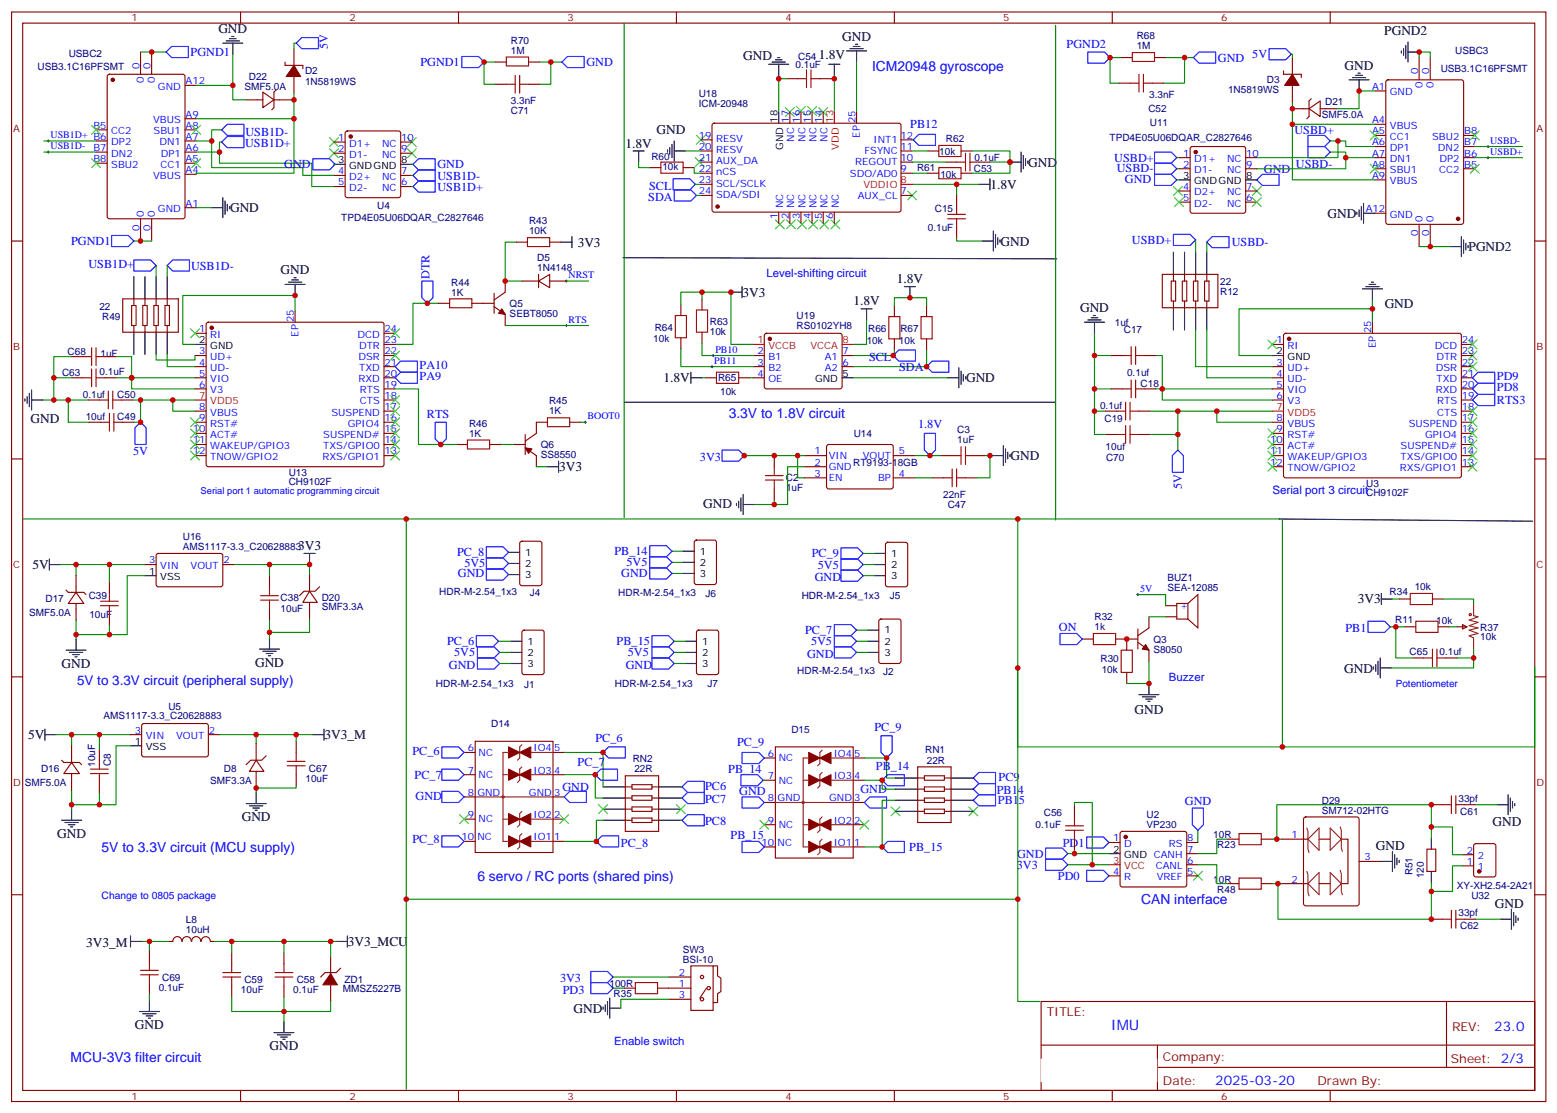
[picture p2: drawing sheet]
<svg xmlns="http://www.w3.org/2000/svg" width="494mm" height="353mm" viewBox="0 0 494 353" stroke-linecap="round" stroke-linejoin="round" font-family="sans-serif">
<defs><g id="words">
<text font-size="4.6" fill="#00f" x="352.4" y="326.8">IMU</text>
<g font-size="4.4" fill="#00f">
<text x="276.7" y="22.6">ICM20948 gyroscope</text>
<text x="231.2" y="132.7">3.3V to 1.8V circuit</text>
<text x="32.2" y="270.3">5V to 3.3V circuit (MCU supply)</text>
<text x="151.5" y="279.4">6 servo / RC ports (shared pins)</text>
<text x="362.1" y="286.8">CAN interface</text>
<text x="22.4" y="336.9">MCU-3V3 filter circuit</text>
</g>
<text font-size="4.3" fill="#00f" x="24.5" y="217.2">5V to 3.3V circuit (peripheral supply)</text>
<g font-size="4.2">
<text x="69.3" y="10.5">GND</text>
<text x="439.2" y="11.2">PGND2</text>
<text x="267.2" y="13">GND</text>
<text x="235.8" y="19">GND</text>
<text x="259.8" y="18.7">1.8V</text>
<text x="426.6" y="22.1">GND</text>
<text x="198.5" y="46.8">1.8V</text>
<text x="208.3" y="42.6">GND</text>
<text x="326.3" y="52.9">GND</text>
<text x="314.3" y="59.9">1.8V</text>
<text x="73" y="67.3">GND</text>
<text x="421.2" y="69.1">GND</text>
<text x="317.5" y="77.9">GND</text>
<text x="183.3" y="78.2">3V3</text>
<text x="466" y="79.7">PGND2</text>
<text x="89" y="87.1">GND</text>
<text x="284.5" y="89.9">1.8V</text>
<text x="235.6" y="94.1">3V3</text>
<text x="270.8" y="96.9">1.8V</text>
<text x="342.7" y="99">GND</text>
<text x="439.3" y="97.7">GND</text>
<text x="210.5" y="121.3">1.8V</text>
<text x="306.5" y="121.3">GND</text>
<text x="9.7" y="134.4">GND</text>
<text x="177.4" y="149.5">3V3</text>
<text x="320.6" y="146">GND</text>
<text x="223.1" y="161.1">GND</text>
<text x="94.6" y="174.5">3V3</text>
<text x="10.3" y="180.6">5V</text>
<text x="430.8" y="191.5">3V3</text>
<text x="19.5" y="211.9">GND</text>
<text x="80.9" y="211.6">GND</text>
<text x="426.5" y="213.4">GND</text>
<text x="360" y="226.5">GND</text>
<text x="8.9" y="234.6">5V</text>
<text x="103" y="234.6">3V3_M</text>
<text x="76.7" y="260.6">GND</text>
<text x="473.6" y="262.1">GND</text>
<text x="18.1" y="265.9">GND</text>
<text x="436.5" y="269.8">GND</text>
<text x="474.3" y="288.2">GND</text>
<text x="27.4" y="300.5">3V3_M</text>
<text x="110.4" y="300.2">3V3_MCU</text>
<text x="182" y="321.3">GND</text>
<text x="42.8" y="326.6">GND</text>
<text x="85.5" y="333.3">GND</text>
</g>
<g font-size="4.2" fill="#00f">
<text x="474.1" y="327">23.0</text>
<text x="385.6" y="344.4">2025-03-20</text>
</g>
<g font-size="3.9" fill="#00f">
<text x="60.5" y="17.8">PGND1</text>
<text x="104.1" y="15.7" transform="rotate(-90 104.1 15.7)">5V</text>
<text x="338.4" y="15.3">PGND2</text>
<text x="133.4" y="20.9">PGND1</text>
<text x="186.1" y="20.9">GND</text>
<text x="386.4" y="19.5">GND</text>
<text x="397.4" y="18.5">5V</text>
<text x="288.8" y="40.7">PB12</text>
<text x="77.8" y="46.7">USB1D+</text>
<text x="77.9" y="43.2">USB1D-</text>
<text x="410.7" y="42.5">USBD+</text>
<text x="90.2" y="53.4">GND</text>
<text x="138.8" y="53.4">GND</text>
<text x="353.5" y="51.3">USBD+</text>
<text x="411.2" y="53.4">USBD-</text>
<text x="138.8" y="57">USB1D-</text>
<text x="354.3" y="54.5">USBD-</text>
<text x="357" y="58">GND</text>
<text x="401.1" y="54.8">GND</text>
<text x="138.8" y="60.5">USB1D+</text>
<text x="205.7" y="63.8">SDA</text>
<text x="206" y="60.3">SCL</text>
<text x="22.6" y="77.8">PGND1</text>
<text x="359.2" y="77.4">USBD+</text>
<text x="390.8" y="78">USBD-</text>
<text x="28.1" y="85.2">USB1D+</text>
<text x="60.6" y="85.8">USB1D-</text>
<text x="136.3" y="88.5" transform="rotate(-90 136.3 88.5)">DTR</text>
<text x="133.1" y="117.1">PA10</text>
<text x="275.7" y="114.4">SCL</text>
<text x="285.3" y="117.6">SDA</text>
<text x="133.1" y="120.6">PA9</text>
<text x="475" y="120.6">PD9</text>
<text x="475" y="124.1">PD8</text>
<text x="475" y="128.2">RTS3</text>
<text x="135.4" y="132.8">RTS</text>
<text x="291.3" y="135.9">1.8V</text>
<text x="42.2" y="144.4">5V</text>
<text x="222.1" y="146.3">3V3</text>
<text x="375" y="155.2" transform="rotate(-90 375 155.2)">5V</text>
<text x="145" y="176.5">PC_8</text>
<text x="194.9" y="176.2">PB_14</text>
<text x="198.8" y="179.7">5V5</text>
<text x="257.6" y="176.9">PC_9</text>
<text x="145.3" y="183.2">GND</text>
<text x="147.3" y="180.1">5V5</text>
<text x="197.1" y="183.2">GND</text>
<text x="258.5" y="184.3">GND</text>
<text x="259.5" y="180.4">5V5</text>
<text x="255.4" y="201.2">PC_7</text>
<text x="336" y="200.2">ON</text>
<text x="426.9" y="200.7">PB1</text>
<text x="141.8" y="204.7">PC_6</text>
<text x="144.1" y="208.3">5V5</text>
<text x="195.6" y="204.7">PB_15</text>
<text x="199.2" y="208.3">5V5</text>
<text x="256.1" y="208.6">GND</text>
<text x="257.3" y="204.7">5V5</text>
<text x="142.5" y="212.2">GND</text>
<text x="198.6" y="212.2">GND</text>
<text x="277.4" y="231.9">PC_9</text>
<text x="130.9" y="239.7">PC_6</text>
<text x="188.9" y="235.4">PC_6</text>
<text x="233.9" y="236.8">PC_9</text>
<text x="183.3" y="243.2">PC_7</text>
<text x="231.1" y="245.3">PB_14</text>
<text x="277.9" y="244.3">PB_14</text>
<text x="131.6" y="247.1">PC_7</text>
<text x="178.4" y="251">GND</text>
<text x="223.7" y="250.6">PC6</text>
<text x="273" y="251.7">GND</text>
<text x="316.9" y="247.8">PC9</text>
<text x="131.9" y="253.8">GND</text>
<text x="223.7" y="254.8">PC7</text>
<text x="234.5" y="252.4">GND</text>
<text x="316.3" y="252">PB14</text>
<text x="316.6" y="255.2">PB15</text>
<text x="376" y="255.6">GND</text>
<text x="223.7" y="261.9">PC8</text>
<text x="130.9" y="267.6">PC_8</text>
<text x="197" y="268.9">PC_8</text>
<text x="231.8" y="266.1">PB_15</text>
<text x="337.2" y="268.6">PD1</text>
<text x="288.5" y="270">PB_15</text>
<text x="322.6" y="275.7">3V3</text>
<text x="322.7" y="272.1">GND</text>
<text x="335.7" y="279.2">PD0</text>
<text x="177.7" y="311.7">3V3</text>
<text x="178.6" y="315.3">PD3</text>
</g>
<g font-size="3.9" fill="#800">
<text x="332.1" y="322.4">TITLE:</text>
<text x="460.7" y="327">REV:</text>
<text x="369" y="336.6">Company:</text>
<text x="460.4" y="337.2">Sheet: 2/3</text>
<text x="369" y="344.2">Date:</text>
<text x="418" y="344.3">Drawn By:</text>
</g>
<text font-size="3.7" fill="#00f" x="403.7" y="156.6">Serial port 3 circuit</text>
<g font-size="3.6" fill="#00f">
<text x="243.2" y="88">Level-shifting circuit</text>
<text x="370.9" y="216.1">Buzzer</text>
<text x="194.9" y="331.4">Enable switch</text>
</g>
<text font-size="3.3" fill="#00f" x="32.2" y="285.3">Change to 0805 package</text>
<g font-size="3.2" fill="#800">
<text x="41.8" y="6.8">1</text>
<text x="110.9" y="6.8">2</text>
<text x="180.1" y="6.8">3</text>
<text x="249.2" y="6.8">4</text>
<text x="318.3" y="6.8">5</text>
<text x="387.5" y="6.8">6</text>
<text x="4.2" y="41.9">A</text>
<text x="487.5" y="41.9">A</text>
<text x="4.2" y="111.1">B</text>
<text x="487.5" y="111.1">B</text>
<text x="4.2" y="180.2">C</text>
<text x="487.5" y="180.2">C</text>
<text x="4.2" y="249.3">D</text>
<text x="487.5" y="249.3">D</text>
<text x="41.8" y="349">1</text>
<text x="110.9" y="349">2</text>
<text x="180.1" y="349">3</text>
<text x="249.2" y="349">4</text>
<text x="318.3" y="349">5</text>
<text x="387.5" y="349">6</text>
</g>
<g font-size="3.2" fill="#000080">
<text x="162.1" y="17">1M</text>
<text x="162.1" y="13.9">R70</text>
<text x="360.7" y="15.6">1M</text>
<text x="360.7" y="12.5">R68</text>
<text x="461.7" y="17">USBC3</text>
<text x="11.9" y="22.3">USB3.1C16PFSMT</text>
<text x="21.8" y="18">USBC2</text>
<text x="96.8" y="23.6">D2</text>
<text x="252.4" y="21.5">0.1uF</text>
<text x="253.2" y="19.1">C54</text>
<text x="457.1" y="23">USB3.1C16PFSMT</text>
<text x="77.6" y="28.4">SMF5.0A</text>
<text x="79" y="25.2">D22</text>
<text x="96.8" y="26.8">1N5819WS</text>
<text x="389.7" y="29.7">1N5819WS</text>
<text x="402" y="26.5">D3</text>
<text x="162.1" y="33.1">3.3nF</text>
<text x="221.7" y="33.8">ICM-20948</text>
<text x="221.7" y="30.6">U18</text>
<text x="364.4" y="35.6">C52</text>
<text x="364.6" y="31">3.3nF</text>
<text x="420.5" y="33.2">D21</text>
<text x="162.1" y="36.3">C71</text>
<text x="364.8" y="39.8">U11</text>
<text x="419.4" y="37.4">SMF5.0A</text>
<text x="300.2" y="45.2">R62</text>
<text x="352.1" y="44.8">TPD4E05U06DQAR_C2827646</text>
<text x="206.7" y="50.8">R60</text>
<text x="210.2" y="54">10k</text>
<text x="298" y="49.1">10k</text>
<text x="309.2" y="51.2">0.1uF</text>
<text x="291" y="54.3">R61</text>
<text x="298.4" y="56.5">10k</text>
<text x="309" y="54.7">C53</text>
<text x="108.3" y="70.2">TPD4E05U06DQAR_C2827646</text>
<text x="119.7" y="66.3">U4</text>
<text x="167.9" y="71.2">R43</text>
<text x="296.6" y="67.4">C15</text>
<text x="167.9" y="74.4">10K</text>
<text x="294.4" y="73.4">0.1uF</text>
<text x="170.5" y="82.8">D5</text>
<text x="170.5" y="86">1N4148</text>
<text x="143.2" y="93.8">1K</text>
<text x="143.2" y="90.6">R44</text>
<text x="387.1" y="90.5">22</text>
<text x="387.1" y="93.7">R12</text>
<text x="31.5" y="98.3">22</text>
<text x="32.4" y="101.4">R49</text>
<text x="161.7" y="100.6">SEBT8050</text>
<text x="161.7" y="97.4">Q5</text>
<text x="252.7" y="101.4">U19</text>
<text x="207.7" y="105.1">R64</text>
<text x="225.2" y="106.2">10k</text>
<text x="225.2" y="103.1">R63</text>
<text x="252.7" y="104.5">RS0102YH8</text>
<text x="275.5" y="105.5">R66</text>
<text x="285.7" y="105.5">R67</text>
<text x="353.7" y="103.4">1uf</text>
<text x="356.6" y="105.8">C17</text>
<text x="21.5" y="112.6">C68</text>
<text x="31.9" y="113.3">1uF</text>
<text x="207.3" y="108.7">10k</text>
<text x="275" y="109">10k</text>
<text x="285.2" y="109">10k</text>
<text x="19.7" y="119.3">C63</text>
<text x="31.6" y="118.9">0.1uF</text>
<text x="357.6" y="119.2">0.1uf</text>
<text x="227.8" y="121">R65</text>
<text x="228.5" y="125.3">10k</text>
<text x="361.9" y="122.7">C18</text>
<text x="26.3" y="126.3">0.1uf</text>
<text x="37.2" y="126.3">C50</text>
<text x="174.2" y="131.5">1K</text>
<text x="174.2" y="128.3">R45</text>
<text x="349" y="129.9">0.1uf</text>
<text x="27.2" y="133.3">10uf</text>
<text x="37.2" y="133.3">C49</text>
<text x="148.8" y="135.4">R46</text>
<text x="303.7" y="137.5">C3</text>
<text x="350.5" y="133.7">C19</text>
<text x="148.8" y="138.6">1K</text>
<text x="171.6" y="142.1">Q6</text>
<text x="270.9" y="138.7">U14</text>
<text x="303.7" y="140.7">1uF</text>
<text x="350.8" y="142.9">10uf</text>
<text x="171.6" y="145.3">SS8550</text>
<text x="270.7" y="147.9">RT9193-18GB</text>
<text x="351" y="146.4">C70</text>
<text x="91.6" y="153.9">CH9102F</text>
<text x="91.6" y="150.9">U13</text>
<text x="249.4" y="152.7">C2</text>
<text x="249.4" y="155.9">1uF</text>
<text x="433.5" y="154.4">U3</text>
<text x="299.3" y="158">22nF</text>
<text x="300.7" y="161.2">C47</text>
<text x="433.5" y="157.4">CH9102F</text>
<text x="58" y="171.2">U16</text>
<text x="58" y="174.4">AMS1117-3.3_C20628883</text>
<text x="370.4" y="184.4">BUZ1</text>
<text x="14.4" y="190.9">D17</text>
<text x="28.2" y="190.2">C39</text>
<text x="89" y="190.9">C38</text>
<text x="102.1" y="190.5">D20</text>
<text x="139.4" y="188.8">HDR-M-2.54_1x3</text>
<text x="168.1" y="189.1">J4</text>
<text x="196.2" y="189.1">HDR-M-2.54_1x3</text>
<text x="223.8" y="189.4">J6</text>
<text x="254.4" y="190.2">HDR-M-2.54_1x3</text>
<text x="282.4" y="190.2">J5</text>
<text x="370.4" y="187.6">SEA-12085</text>
<text x="440.9" y="188.7">R34</text>
<text x="448.9" y="187.3">10k</text>
<text x="9.2" y="195.5">SMF5.0A</text>
<text x="28.3" y="196.2">10uF</text>
<text x="89" y="194.1">10uF</text>
<text x="102.1" y="193.7">SMF3.3A</text>
<text x="347.3" y="196.9">R32</text>
<text x="442.7" y="197.6">R11</text>
<text x="455.7" y="197.9">10k</text>
<text x="347.3" y="200">1k</text>
<text x="469.7" y="203.2">10k</text>
<text x="469.7" y="200.1">R37</text>
<text x="349.2" y="209.9">R30</text>
<text x="366" y="207.1">S8050</text>
<text x="366" y="204">Q3</text>
<text x="447.3" y="207.8">C65</text>
<text x="456.8" y="207.8">0.1uf</text>
<text x="253" y="213.8">HDR-M-2.54_1x3</text>
<text x="280.3" y="214.1">J2</text>
<text x="349.6" y="213.4">10k</text>
<text x="138.3" y="218.1">HDR-M-2.54_1x3</text>
<text x="166.3" y="218.4">J1</text>
<text x="195.1" y="218.1">HDR-M-2.54_1x3</text>
<text x="224.5" y="218">J7</text>
<text x="53.4" y="225.2">U5</text>
<text x="32.8" y="228.3">AMS1117-3.3_C20628883</text>
<text x="155.9" y="230.7">D14</text>
<text x="251.1" y="232.5">D15</text>
<text x="293.5" y="239">RN1</text>
<text x="13" y="244.9">D16</text>
<text x="30.2" y="243.4" transform="rotate(-90 30.2 243.4)">10uF</text>
<text x="35.2" y="243" transform="rotate(-90 35.2 243)">C8</text>
<text x="71.1" y="244.9">D8</text>
<text x="98" y="244.8">C67</text>
<text x="200.8" y="241.8">RN2</text>
<text x="201.3" y="245.1">22R</text>
<text x="294.1" y="242.3">22R</text>
<text x="7.8" y="249.4">SMF5.0A</text>
<text x="66.6" y="248.8">SMF3.3A</text>
<text x="96.9" y="248">10uF</text>
<text x="419.4" y="255">D29</text>
<text x="462.8" y="254.4">33pf</text>
<text x="328.6" y="262.8">0.1uF</text>
<text x="331.2" y="259">C56</text>
<text x="363.8" y="262.7">VP230</text>
<text x="363.8" y="259.5">U2</text>
<text x="419.4" y="258.2">SM712-02HTG</text>
<text x="463.4" y="258.6">C61</text>
<text x="384.9" y="266">10R</text>
<text x="386.2" y="269.2">R23</text>
<text x="384.9" y="280.1">10R</text>
<text x="448.2" y="277.8" transform="rotate(-90 448.2 277.8)">R51</text>
<text x="451.8" y="278.7" transform="rotate(-90 451.8 278.7)">120</text>
<text x="386.2" y="283.3">R48</text>
<text x="462.2" y="282.1">XY-XH2.54-2A21</text>
<text x="466.9" y="285.2">U32</text>
<text x="59" y="292.9">L8</text>
<text x="462.8" y="290.7">33pf</text>
<text x="59" y="296.1">10uH</text>
<text x="463.4" y="294.9">C62</text>
<text x="216.6" y="305.4">BSI-10</text>
<text x="216.6" y="302.3">SW3</text>
<text x="51.4" y="311.2">C69</text>
<text x="77.6" y="311.9">C59</text>
<text x="94.1" y="311.9">C58</text>
<text x="109.3" y="311.9">ZD1</text>
<text x="50.4" y="314.3">0.1uF</text>
<text x="76.5" y="315">10uF</text>
<text x="93" y="315">0.1uF</text>
<text x="108.8" y="314.8">MMSZ5227B</text>
<text x="193.4" y="313.3">100R</text>
<text x="194.7" y="316.4">R35</text>
</g>
<g font-size="3.2" fill="#00f">
<text x="44.2" y="21.8" transform="rotate(-90 44.2 21.8)">0</text>
<text x="47.8" y="21.8" transform="rotate(-90 47.8 21.8)">0</text>
<text x="449.9" y="23.6" transform="rotate(-90 449.9 23.6)">0</text>
<text x="453.5" y="23.6" transform="rotate(-90 453.5 23.6)">0</text>
<text x="45.6" y="26.3" transform="rotate(-90 45.6 26.3)">0</text>
<text x="49.2" y="26.3" transform="rotate(-90 49.2 26.3)">0</text>
<text x="50.1" y="28.5">GND</text>
<text x="58.9" y="26.7">A12</text>
<text x="435.3" y="28.5">A1</text>
<text x="451.3" y="28" transform="rotate(-90 451.3 28)">0</text>
<text x="454.9" y="28" transform="rotate(-90 454.9 28)">0</text>
<text x="441" y="30.3">GND</text>
<text x="29.6" y="40.9">B5</text>
<text x="48.6" y="39.1">VBUS</text>
<text x="58.9" y="40.9">A8</text>
<text x="58.9" y="37.3">A9</text>
<text x="250.3" y="38.9" transform="rotate(-90 250.3 38.9)">17</text>
<text x="253.8" y="38.9" transform="rotate(-90 253.8 38.9)">16</text>
<text x="257.3" y="38.9" transform="rotate(-90 257.3 38.9)">15</text>
<text x="260.8" y="38.9" transform="rotate(-90 260.8 38.9)">14</text>
<text x="271.4" y="39.1" transform="rotate(-90 271.4 39.1)">25</text>
<text x="435.3" y="39.1">A4</text>
<text x="441" y="40.9">VBUS</text>
<text x="16" y="47.4">USB1D-</text>
<text x="16" y="43.9">USB1D+ B6</text>
<text x="29.6" y="47.9">B7</text>
<text x="35.3" y="42.6">CC2</text>
<text x="35.3" y="46.1">DP2</text>
<text x="48.7" y="42.6">SBU1</text>
<text x="50.6" y="46.1">DN1</text>
<text x="58.9" y="47.9">A6</text>
<text x="58.9" y="44.4">A7</text>
<text x="107.3" y="44.7">1</text>
<text x="110.8" y="46.5">D1+</text>
<text x="121.2" y="46.5">NC</text>
<text x="127.3" y="44.7">10</text>
<text x="221.7" y="44">19</text>
<text x="221.7" y="47.6">20</text>
<text x="227.2" y="45.1">RESV</text>
<text x="252" y="45" transform="rotate(-90 252 45)">NC</text>
<text x="255.6" y="45" transform="rotate(-90 255.6 45)">NC</text>
<text x="259.1" y="45" transform="rotate(-90 259.1 45)">NC</text>
<text x="262.6" y="45" transform="rotate(-90 262.6 45)">NC</text>
<text x="272.8" y="43.7" transform="rotate(-90 272.8 43.7)">EP</text>
<text x="277.2" y="45.4">INT1</text>
<text x="285.7" y="47.6">11</text>
<text x="285.7" y="44">12</text>
<text x="435.3" y="42.6">A5</text>
<text x="435.3" y="46.1">A6</text>
<text x="441" y="44.4">CC1</text>
<text x="441" y="47.9">DP1</text>
<text x="454.4" y="44.4">SBU2</text>
<text x="456.3" y="47.9">DN2</text>
<text x="464.6" y="46.1">B7</text>
<text x="464.6" y="42.6">B8</text>
<text x="472.9" y="45.6">USBD-</text>
<text x="29.6" y="51.4">B8</text>
<text x="35.3" y="49.7">DN2</text>
<text x="35.3" y="53.2">SBU2</text>
<text x="50.9" y="53.2">CC1</text>
<text x="51" y="49.7">DP1</text>
<text x="58.9" y="51.4">A5</text>
<text x="107.3" y="48.3">2</text>
<text x="110.8" y="50">D1-</text>
<text x="121.2" y="50">NC</text>
<text x="127.3" y="48.3">9</text>
<text x="221.7" y="51.1">21</text>
<text x="227.2" y="48.6">RESV</text>
<text x="227.2" y="52.1">AUX_DA</text>
<text x="271.4" y="52.5">REGOUT</text>
<text x="274.3" y="49">FSYNC</text>
<text x="285.7" y="51.1">10</text>
<text x="375.4" y="49.7">1</text>
<text x="375.4" y="53.2">2</text>
<text x="378.9" y="51.4">D1+</text>
<text x="389.4" y="51.4">NC</text>
<text x="395.4" y="53.2">9</text>
<text x="395.4" y="49.7">10</text>
<text x="435.3" y="49.7">A7</text>
<text x="435.3" y="53.2">A8</text>
<text x="441" y="51.4">DN1</text>
<text x="456.7" y="51.4">DP2</text>
<text x="464.6" y="53.2">B5</text>
<text x="464.6" y="49.7">B6</text>
<text x="472.9" y="49.1">USBD+</text>
<text x="48.6" y="56.7">VBUS</text>
<text x="58.9" y="55">A4</text>
<text x="107.3" y="55.3">4</text>
<text x="107.3" y="58.8">5</text>
<text x="110.8" y="57.1">D2+</text>
<text x="121.2" y="57.1">NC</text>
<text x="127.3" y="58.8">6</text>
<text x="127.3" y="55.3">7</text>
<text x="221.7" y="54.6">22</text>
<text x="221.7" y="58.1">23</text>
<text x="227.2" y="55.7">nCS</text>
<text x="227.2" y="59.2">SCL/SCLK</text>
<text x="269.6" y="56">SDO/AD0</text>
<text x="285.7" y="54.6">9</text>
<text x="378.9" y="55">D1-</text>
<text x="389.4" y="55">NC</text>
<text x="435.3" y="56.7">A9</text>
<text x="441" y="55">SBU1</text>
<text x="441" y="58.5">VBUS</text>
<text x="456.6" y="55">CC2</text>
<text x="58.9" y="65.5">A1</text>
<text x="110.8" y="60.6">D2-</text>
<text x="121.2" y="60.6">NC</text>
<text x="221.7" y="61.7">24</text>
<text x="227.2" y="62.7">SDA/SDI</text>
<text x="272.2" y="63.1">AUX_CL</text>
<text x="285.7" y="61.7">7</text>
<text x="375.4" y="60.3">4</text>
<text x="375.4" y="63.8">5</text>
<text x="378.9" y="62">D2+</text>
<text x="378.9" y="65.5">D2-</text>
<text x="389.4" y="65.5">NC</text>
<text x="389.4" y="62">NC</text>
<text x="395.4" y="63.8">6</text>
<text x="395.4" y="60.3">7</text>
<text x="45.6" y="68.7" transform="rotate(-90 45.6 68.7)">0</text>
<text x="49.2" y="68.7" transform="rotate(-90 49.2 68.7)">0</text>
<text x="50.1" y="67.3">GND</text>
<text x="246.7" y="69.5" transform="rotate(-90 246.7 69.5)">1</text>
<text x="248.5" y="66" transform="rotate(-90 248.5 66)">NC</text>
<text x="250.3" y="69.5" transform="rotate(-90 250.3 69.5)">2</text>
<text x="252" y="66" transform="rotate(-90 252 66)">NC</text>
<text x="253.8" y="69.5" transform="rotate(-90 253.8 69.5)">3</text>
<text x="255.6" y="66" transform="rotate(-90 255.6 66)">NC</text>
<text x="257.3" y="69.5" transform="rotate(-90 257.3 69.5)">4</text>
<text x="259.1" y="66" transform="rotate(-90 259.1 66)">NC</text>
<text x="260.8" y="69.5" transform="rotate(-90 260.8 69.5)">5</text>
<text x="262.6" y="66" transform="rotate(-90 262.6 66)">NC</text>
<text x="264.4" y="69.5" transform="rotate(-90 264.4 69.5)">6</text>
<text x="266.1" y="66" transform="rotate(-90 266.1 66)">NC</text>
<text x="433.3" y="67.3">A12</text>
<text x="441" y="69.1">GND</text>
<text x="451.3" y="70.5" transform="rotate(-90 451.3 70.5)">0</text>
<text x="454.9" y="70.5" transform="rotate(-90 454.9 70.5)">0</text>
<text x="44.2" y="73.2" transform="rotate(-90 44.2 73.2)">0</text>
<text x="47.8" y="73.2" transform="rotate(-90 47.8 73.2)">0</text>
<text x="449.9" y="75" transform="rotate(-90 449.9 75)">0</text>
<text x="453.5" y="75" transform="rotate(-90 453.5 75)">0</text>
<text x="180.4" y="88.3">NRST</text>
<text x="63.2" y="105.4">1</text>
<text x="66.7" y="107.2">RI</text>
<text x="93.3" y="102.2" transform="rotate(-90 93.3 102.2)">25</text>
<text x="94.7" y="106.9" transform="rotate(-90 94.7 106.9)">EP</text>
<text x="113.4" y="107.2">DCD</text>
<text x="122" y="105.4">24</text>
<text x="180.4" y="102.4">RTS</text>
<text x="435.1" y="105.8" transform="rotate(-90 435.1 105.8)">25</text>
<text x="63.2" y="112.5">3</text>
<text x="113.9" y="110.7">DTR</text>
<text x="122" y="112.5">22</text>
<text x="122" y="108.9">23</text>
<text x="227" y="111.9">PB10</text>
<text x="240.3" y="112.5">2</text>
<text x="267.4" y="112.5">7</text>
<text x="405.1" y="108.9">1</text>
<text x="408.6" y="110.7">RI</text>
<text x="436.5" y="110.4" transform="rotate(-90 436.5 110.4)">EP</text>
<text x="455.3" y="110.7">DCD</text>
<text x="463.9" y="112.5">23</text>
<text x="463.9" y="108.9">24</text>
<text x="63.2" y="116">4</text>
<text x="63.2" y="119.5">5</text>
<text x="66.7" y="114.2">UD+</text>
<text x="66.7" y="117.8">UD-</text>
<text x="113.7" y="114.2">DSR</text>
<text x="114" y="117.8">TXD</text>
<text x="122" y="119.5">20</text>
<text x="122" y="116">21</text>
<text x="226.6" y="115.5">PB11</text>
<text x="240.3" y="116">3</text>
<text x="240.3" y="119.5">4</text>
<text x="243.8" y="114.2">B1</text>
<text x="243.8" y="117.8">B2</text>
<text x="261.7" y="117.8">A2</text>
<text x="261.7" y="114.2">A1</text>
<text x="267.4" y="116">6</text>
<text x="405.1" y="116">3</text>
<text x="405.1" y="119.5">4</text>
<text x="408.6" y="117.8">UD+</text>
<text x="455.6" y="117.8">DSR</text>
<text x="455.8" y="114.2">DTR</text>
<text x="463.9" y="119.5">21</text>
<text x="463.9" y="116">22</text>
<text x="63.2" y="123">6</text>
<text x="66.7" y="121.3">VIO</text>
<text x="66.7" y="124.8">V3</text>
<text x="113.7" y="121.3">RXD</text>
<text x="114.2" y="124.8">RTS</text>
<text x="122" y="123">19</text>
<text x="243.8" y="121.3">OE</text>
<text x="405.1" y="123">5</text>
<text x="408.6" y="121.3">UD-</text>
<text x="408.6" y="124.8">VIO</text>
<text x="455.6" y="124.8">RXD</text>
<text x="455.8" y="121.3">TXD</text>
<text x="463.9" y="123">20</text>
<text x="63.2" y="130.1">8</text>
<text x="66.7" y="131.9">VBUS</text>
<text x="105.1" y="131.9">SUSPEND</text>
<text x="114.2" y="128.3">CTS</text>
<text x="122" y="130.1">17</text>
<text x="122" y="126.6">18</text>
<text x="405.1" y="126.6">6</text>
<text x="408.6" y="128.3">V3</text>
<text x="456" y="131.9">CTS</text>
<text x="456.1" y="128.3">RTS</text>
<text x="463.9" y="130.1">18</text>
<text x="463.9" y="126.6">19</text>
<text x="61.2" y="137.2">10</text>
<text x="63.2" y="133.6">9</text>
<text x="66.7" y="135.4">RST#</text>
<text x="110.3" y="135.4">GPIO4</text>
<text x="122" y="137.2">15</text>
<text x="122" y="133.6">16</text>
<text x="186.4" y="133.1">BOOT0</text>
<text x="405.1" y="133.6">8</text>
<text x="405.1" y="137.2">9</text>
<text x="408.6" y="135.4">VBUS</text>
<text x="447" y="135.4">SUSPEND</text>
<text x="463.9" y="137.2">16</text>
<text x="463.9" y="133.6">17</text>
<text x="61.2" y="140.7">11</text>
<text x="66.7" y="138.9">ACT#</text>
<text x="66.7" y="142.5">WAKEUP/GPIO3</text>
<text x="102.5" y="138.9">SUSPEND#</text>
<text x="102.6" y="142.5">TXS/GPIO0</text>
<text x="122" y="140.7">14</text>
<text x="403" y="140.7">10</text>
<text x="408.6" y="138.9">RST#</text>
<text x="408.6" y="142.5">ACT#</text>
<text x="444.4" y="142.5">SUSPEND#</text>
<text x="452.2" y="138.9">GPIO4</text>
<text x="463.9" y="140.7">15</text>
<text x="61.2" y="144.2">12</text>
<text x="66.7" y="146">TNOW/GPIO2</text>
<text x="102.3" y="146">RXS/GPIO1</text>
<text x="122" y="144.2">13</text>
<text x="258.5" y="144.2">1</text>
<text x="258.5" y="147.7">2</text>
<text x="263" y="145.6">VIN</text>
<text x="263" y="149.2">GND</text>
<text x="273.8" y="145.6">VOUT</text>
<text x="285.2" y="144.2">5</text>
<text x="403" y="144.2">11</text>
<text x="403" y="147.7">12</text>
<text x="408.6" y="146">WAKEUP/GPIO3</text>
<text x="408.6" y="149.5">TNOW/GPIO2</text>
<text x="444.2" y="149.5">RXS/GPIO1</text>
<text x="444.4" y="146">TXS/GPIO0</text>
<text x="463.9" y="147.7">13</text>
<text x="463.9" y="144.2">14</text>
<text x="258.5" y="151.3">3</text>
<text x="263" y="152.7">EN</text>
<text x="278.6" y="152.7">BP</text>
<text x="285.2" y="151.3">4</text>
<text x="47.3" y="178.8">3</text>
<text x="70.9" y="178.8">2</text>
<text x="50.8" y="180.6">VIN</text>
<text x="60.4" y="180.6">VOUT</text>
<text x="361.7" y="187.8">5V</text>
<text x="374.4" y="193.3">+</text>
<text x="442.9" y="218.1">Potentiometer</text>
<text x="42.8" y="232.8">3</text>
<text x="66.3" y="232.8">2</text>
<text x="46.2" y="234.5">VIN</text>
<text x="55.9" y="234.5">VOUT</text>
<text x="148.4" y="238.4">6</text>
<text x="151.8" y="239.8">NC</text>
<text x="169.3" y="238.4">IO4</text>
<text x="175.8" y="238.4">5</text>
<text x="148.4" y="245.5">7</text>
<text x="169.3" y="245.5">IO3</text>
<text x="175.8" y="245.5">4</text>
<text x="243.7" y="240.2">6</text>
<text x="247.1" y="241.6">NC</text>
<text x="264.5" y="240.2">IO4</text>
<text x="271.1" y="240.2">5</text>
<text x="151.8" y="246.9">NC</text>
<text x="243.7" y="247.2">7</text>
<text x="247.1" y="248.6">NC</text>
<text x="264.5" y="247.2">IO3</text>
<text x="271.1" y="247.2">4</text>
<text x="148.4" y="252.5">8</text>
<text x="151.5" y="252.5">GND</text>
<text x="167.8" y="252.5">GND</text>
<text x="175.8" y="252.5">3</text>
<text x="243.7" y="254.3">8</text>
<text x="246.7" y="254.3">GND</text>
<text x="263.1" y="254.3">GND</text>
<text x="271.1" y="254.3">3</text>
<text x="148.4" y="259.6">9</text>
<text x="151.8" y="261">NC</text>
<text x="169.3" y="259.6">IO2</text>
<text x="175.8" y="259.6">2</text>
<text x="243.7" y="261.3">9</text>
<text x="247.1" y="262.7">NC</text>
<text x="264.5" y="261.3">IO2</text>
<text x="271.1" y="261.3">2</text>
<text x="146.4" y="266.6">10</text>
<text x="151.5" y="266.6">NC</text>
<text x="169.3" y="266.6">IO1</text>
<text x="175.8" y="266.6">1</text>
<text x="241.6" y="268.4">10</text>
<text x="246.7" y="268.4">NC</text>
<text x="264.5" y="268.4">IO1</text>
<text x="271.1" y="268.4">1</text>
<text x="353.2" y="267">1</text>
<text x="356.7" y="268.7">D</text>
<text x="370.9" y="268.7">RS</text>
<text x="376.7" y="267">8</text>
<text x="409.8" y="265.9">1</text>
<text x="366.7" y="275.8">CANL</text>
<text x="376.7" y="274">6</text>
<text x="376.7" y="270.5">7</text>
<text x="433" y="273">3</text>
<text x="465.4" y="274.4">1</text>
<text x="465.4" y="270.9">2</text>
<text x="468.9" y="272.6">2</text>
<text x="353.2" y="277.6">4</text>
<text x="356.7" y="279.3">R</text>
<text x="367" y="279.3">VREF</text>
<text x="376.7" y="277.6">5</text>
<text x="409.8" y="280">2</text>
<text x="468.9" y="276.2">1</text>
<text x="215.4" y="309.7">2</text>
<text x="215.4" y="316.7">3</text>
<text x="215.4" y="313.2">1</text>
</g>
<g font-size="3.2">
<text x="246.7" y="38.9" transform="rotate(-90 246.7 38.9)">18</text>
<text x="248.5" y="47.7" transform="rotate(-90 248.5 47.7)">GND</text>
<text x="107.3" y="51.8">3</text>
<text x="110.8" y="53.6">GNDGND</text>
<text x="127.3" y="51.8">8</text>
<text x="375.4" y="56.7">3</text>
<text x="378.9" y="58.5">GNDGND</text>
<text x="395.4" y="56.7">8</text>
<text x="63.2" y="108.9">2</text>
<text x="66.7" y="110.7">GND</text>
<text x="405.1" y="112.5">2</text>
<text x="267.4" y="119.5">5</text>
<text x="408.6" y="114.2">GND</text>
<text x="258.6" y="121.3">GND</text>
<text x="166.7" y="176.3">1</text>
<text x="166.7" y="179.8">2</text>
<text x="222" y="176">1</text>
<text x="222" y="179.5">2</text>
<text x="282.7" y="176.7">1</text>
<text x="47.3" y="182.3">1</text>
<text x="50.8" y="184.1">VSS</text>
<text x="166.7" y="183.4">3</text>
<text x="222" y="183">3</text>
<text x="282.7" y="183.7">3</text>
<text x="282.7" y="180.2">2</text>
<text x="280.6" y="201">1</text>
<text x="167.4" y="204.5">1</text>
<text x="167.4" y="208.1">2</text>
<text x="222.7" y="204.5">1</text>
<text x="222.7" y="208.1">2</text>
<text x="280.6" y="208.1">3</text>
<text x="280.6" y="204.5">2</text>
<text x="167.4" y="211.6">3</text>
<text x="222.7" y="211.6">3</text>
<text x="42.8" y="236.3">1</text>
<text x="46.2" y="238.1">VSS</text>
<text x="353.2" y="270.5">2</text>
<text x="356.7" y="272.3">GND CANH</text>
</g>
<g font-size="3.2" fill="#f00">
<text x="264.4" y="38.9" transform="rotate(-90 264.4 38.9)">13</text>
<text x="266.1" y="47.5" transform="rotate(-90 266.1 47.5)">VDD</text>
<text x="273.9" y="59.5">VDDIO</text>
<text x="285.7" y="58.1">8</text>
<text x="240.3" y="108.9">1</text>
<text x="243.8" y="110.7">VCCB</text>
<text x="257.1" y="110.7">VCCA</text>
<text x="267.4" y="108.9">8</text>
<text x="63.2" y="126.6">7</text>
<text x="66.7" y="128.3">VDD5</text>
<text x="405.1" y="130.1">7</text>
<text x="408.6" y="131.9">VDD5</text>
<text x="353.2" y="274">3</text>
<text x="356.7" y="275.8">VCC</text>
</g>
<text font-size="3" fill="#00f" x="63.6" y="156.9">Serial port 1 automatic programming circuit</text>
</g></defs>
<g fill="none" stroke="#870000" stroke-width=".35">
<path d="M3.7 3.8h486.8v345.7h-486.8zM7.2 7.3h479.8v338.7h-479.8zM44.6 16.5v7.1M48.1 16.5v7.1M76.3 3.8v3.5M90.5 19.7v1h5.6v1.1M93.3 15.5v5.2M145.5 3.8v3.5M157.1 19.7h3.6M167.7 19.7h3.5M214.6 3.8v3.5M283.8 3.8v3.5"/>
<path d="M352.9 3.8v3.5M355.7 18.3h3.6M366.3 18.3h3.6M410.1 18.3v5.3M422.1 3.8v3.5M450.3 18.3v7M453.8 18.3v7M34.2 23.8l.5-.2h23.3l.6 .4 .1 44.7-.5 .7h-23.5l-.6-.4-.1-44.7zM58.7 37.7h3.5M58.7 27.1h3.5M78.1 31.7h5.3M83.4 29.2l3.5 2.5-3.5 2.4z"/>
<path d="M86.9 31.7h5.3M87.6 28.5l-.7 .7v4.9l-.7 .8M93.3 24.3v5.3M157.1 26.7h3.6M167.7 26.7h3.5M226.2 39.3l.4-.2h58.9l.4 .7-.1 27.1-.6 .4-58.9-.1-.4-.6v-26.8zM249.6 25h3.5M250.6 35.6v3.5M254.1 35.6v3.5M257.7 35.6v3.5M260.1 25h3.6M261.2 35.6v3.5"/>
<path d="M271.8 35.6v3.5M355 26.4h3.6M365.6 26.4h3.5M407.2 22.5v1.1h5.7v1M410.1 27.1v5.3M410.1 34.5h5.3M415.4 34.5l3.5-2.5v5zM416.1 31.3l-.7 .7v5l-.7 .7M418.9 34.5h5.3M436.2 28.9h3.5M436.2 39.4h3.5M439.9 25.5l.5-.2h23.3l.6 .5 .1 44.7-.5 .6-23.5 .1-.6-.5-.1-44.7z"/>
<path d="M30.5 41.2h3.5M30.5 44.7h3.5M30.5 48.3h3.5M30.5 51.8h3.5M58.7 41.2h3.5M58.7 44.7h3.5M58.7 48.3h3.5M58.7 51.8h3.5M58.7 55.3h3.5M106 45.1h3.5M106 48.6h3.5M106 55.7h3.5"/>
<path d="M106 59.2h3.5M109.7 41.8l.5-.2h16.2l.5 .2 .2 .5v19.7l-.2 .5-.5 .2h-16.2l-.5-.2-.2-.5v-19.7zM127.1 45.1h3.6M127.1 48.6h3.6M127.1 55.7h3.6M127.1 59.2h3.6M206.2 53.2h3.5M216.7 53.2h3.6M222.4 55h3.5M222.4 47.9h3.5M222.4 51.4h3.5M222.4 44.4h3.5"/>
<path d="M222.4 58.5h3.5M285.9 55h3.5M285.9 47.9h3.5M285.9 51.4h3.5M285.9 44.4h3.5M294.4 55h3.5M294.4 47.9h3.5M300 51.4h3.5M304.9 55h3.6M304.9 47.9h3.6M310.6 51.4h3.5M374.1 53.6h3.5"/>
<path d="M374.1 50h3.5M377.8 46.7l.5-.2h16.2l.5 .2 .3 .5v19.8l-.3 .5-.5 .2h-16.2l-.5-.3-.2-.4v-19.8zM395.3 53.6h3.5M395.3 50h3.5M436.2 53.6h3.5M436.2 50h3.5M436.2 46.5h3.5M436.2 43h3.5M436.2 57.1h3.5M464.4 53.6h3.5M464.4 50h3.5M464.4 46.5h3.5"/>
<path d="M464.4 43h3.5M3.7 76.5h3.5M44.6 69.4v7.1M48.1 69.4v7.1M58.7 65.9h3.5M163.8 76.8h3.6M174.4 76.8h3.5M222.4 62h3.5M247.1 67.3v3.5M250.6 67.3v3.5M254.1 67.3v3.5M257.7 67.3v3.5"/>
<path d="M261.2 67.3v3.5M264.7 67.3v3.5M285.9 62h3.5M303.5 61.7v3.5M303.5 72.2v3.6M374.1 60.6h3.5M374.1 64.1h3.5M395.3 60.6h3.5M395.3 64.1h3.5M436.2 67.7h3.5M450.3 71.2v7M453.8 71.2v7"/>
<path d="M487 76.5h3.5M38.9 94.8h17.7v10.6h-17.7zM41.8 96.9h1.4v6.4h-1.4zM42.5 94.8v2.1M45.3 96.9h1.4v6.4h-1.4zM46 94.8v2.1M48.8 96.9h1.4v6.4h-1.4zM49.5 94.8v2.1M52.4 96.9h1.4v6.4h-1.4zM53.1 94.8v2.1M93.6 98.7v3.5M139.1 96.2h3.6"/>
<path d="M149.7 96.2h7.1M156.8 97.3l3.5 2.5v3.5M156.8 93.1v6.3M160.3 89.2v3.5l-3.5 2.5M165.6 89.2h5.3M170.9 89.2l3.5-2.1v4.2zM170.9 87.1v4.2M174.4 89.2h5.3M216 96.6v3.5M222.7 94.8v3.6M283.8 96.9v3.6M294 96.9v3.6"/>
<path d="M368.8 87.1h17.6v10.5h-17.6zM371.6 89.2h1.4v6.3h-1.4zM372.3 87.1v2.1M372.3 95.5v2.1M375.1 89.2h1.5v6.3h-1.5zM375.8 87.1v2.1M375.8 95.5v2.1M378.7 89.2h1.4v6.3h-1.4zM379.4 87.1v2.1M379.4 95.5v2.1M382.2 89.2h1.4v6.3h-1.4zM382.9 87.1v2.1"/>
<path d="M382.9 95.5v2.1M22.7 113.2h3.5M22.7 119.9h3.5M33.3 113.2h3.5M33.3 119.9h3.5M42.5 103.3v2.1M46 103.3v2.1M49.5 103.3v2.1M53.1 103.3v2.1M61.9 119.9h3.5M61.9 105.8h3.5M61.9 112.8h3.5"/>
<path d="M61.9 116.3h3.5M65.6 102.4l.5-.2h55l.5 .2 .2 .5v44.5l-.2 .5-.5 .2h-55l-.5-.2-.2-.5v-44.5zM121.8 119.9h3.6M121.8 105.8h3.6M121.8 112.8h3.6M121.8 116.3h3.6M121.8 109.3h3.6M216 107.2v3.5M222.7 105.4v3.5M223.8 119.9h3.5M234.4 119.9h3.5M239 119.9h3.5"/>
<path d="M239 112.8h3.5M239 116.3h3.5M242.7 106l.5-.2h23.3l.5 .2 .2 .5-.1 16.5-.6 .4-23.6-.1-.4-.6v-16.2zM267.2 112.8h3.5M267.2 116.3h3.5M283.8 107.5v3.6M294 107.5v3.6M352.6 112.8h3.5M363.1 112.8h3.6M403.7 119.9h3.5M403.7 116.3h3.5M403.7 109.3h3.5"/>
<path d="M407.5 106l.5-.2h55l.5 .2 .2 .5v44.4l-.2 .5-.5 .2h-55l-.5-.2-.3-.5v-44.4zM435.5 102.2v3.6M463.7 119.9h3.5M463.7 112.8h3.5M463.7 116.3h3.5M463.7 109.3h3.5M28 126.9h3.5M28.4 134h3.5M38.6 126.9h3.5M38.9 134h3.6M61.9 134h3.5M61.9 123.4h3.5"/>
<path d="M61.9 130.5h3.5M61.9 137.5h3.5M121.8 126.9h3.6M121.8 134h3.6M121.8 123.4h3.6M121.8 130.5h3.6M121.8 137.5h3.6M166.7 137.9v6.3M173.7 134h-3.5v3.5l-3.5 2.5M180.8 134h3.5M350.8 130.5h3.5M350.8 137.9h3.5"/>
<path d="M352.6 123.4h3.5M361.4 130.5h3.5M361.4 137.9h3.5M363.1 123.4h3.6M403.7 126.9h3.5M403.7 134h3.5M403.7 123.4h3.5M403.7 137.5h3.5M463.7 126.9h3.5M463.7 134h3.5M463.7 123.4h3.5M463.7 130.5h3.5"/>
<path d="M463.7 137.5h3.5M3.7 145.6h3.5M61.9 141h3.5M61.9 144.6h3.5M121.8 141h3.6M121.8 144.6h3.6M144.8 141h3.5M155.4 141h3.5M163.1 141h3.6M166.7 142.1l3.5 2.5v3.5M245.7 144.6v3.5M245.7 155.2v3.5"/>
<path d="M255.2 144.6h7.1M255.2 148.1h7.1M255.2 151.6h7.1M262.5 141.2l.5-.2 20 .1 .4 .6v13l-.7 .5-20-.1-.4-.7v-12.7zM283.4 144.6h7.1M283.4 151.6h7.1M295.8 151.6h3.5M298.6 144.6h3.5M306.4 151.6h3.5M309.2 144.6h3.5M403.7 141h3.5M403.7 144.6h3.5"/>
<path d="M403.7 148.1h3.5M463.7 141h3.5M463.7 144.6h3.5M463.7 148.1h3.5M487 145.6h3.5M46 179.1h3.5M49.8 175.8l.4-.2 20.1 .1 .4 .6-.1 9.5-.6 .4-20-.1-.5-.6v-9.2zM70.7 179.1h3.5M165.1 171.9l.5-.2h5.6l.7 .5v12.9l-.4 .7h-5.9l-.7-.4v-13zM220.5 171.6l.5-.2h5.6l.7 .4v13l-.4 .6-5.9 .1-.7-.5v-12.9zM281.2 172.3l.5-.2h5.6l.7 .4v13l-.5 .6-5.8 .1-.7-.5v-12.9zM21 187.3l.7 .7h4.9l.7 .7"/>
<path d="M24.1 188l2.5 3.5h-4.9zM24.1 182.7v5.3M24.1 191.5v5.3M34.7 184.4v3.6M34.7 195v3.5M85.5 182.7v3.5M85.5 193.3v3.5M98.2 187.6l2.5 3.5h-4.6zM98.2 182.3v5.3M98.2 191.1v5.3M101.4 186.2l-1.4 1.4h-3.6l-1.4 1.4M279.1 196.6l.4-.2h5.7l.6 .5 .1 12.9-.5 .7h-5.9l-.6-.4-.1-13z"/>
<path d="M361 199.6v6.4M364.6 195.7v3.5l-3.6 2.5M369.9 192.2h3.5M369.9 195.7h3.5M376.9 191.5l3.2-2.8v10.5l-3.2-2.8M376.9 191.5v4.9M376.9 191.5h-3.5v4.9h3.5M443.9 190.1h3.6M445.7 198.9h3.5M454.5 190.1h3.5M456.3 198.9h3.5M462.3 198.9h3.2"/>
<path d="M464 198.2l1.5 .7-1.5 .7zM3.7 214.8h3.5M165.8 200.2l.5-.2h5.6l.7 .4v13l-.4 .6-5.9 .1-.7-.5v-12.9zM221.2 200.2l.5-.2h5.6l.7 .4v13l-.4 .6-5.9 .1-.7-.5v-12.9zM343.4 202.8h3.5M354 202.8h7M357.5 202.8v3.5M357.5 213.4v3.5M361 203.8l3.6 2.5v3.5M448.2 208.8h3.5M458.8 208.8h3.5M487 214.8h3.5"/>
<path d="M22.7 236.6v5.3M31.5 237.7v3.5M41.4 233.1h3.5M45.2 229.8l.4-.2h20.1l.4 .7-.1 9.4-.6 .5-20-.1-.5-.6v-9.2zM66.1 233.1h3.5M81.3 235.9v5.3M84.5 239.8l-1.5 1.4h-3.5l-1.4 1.4M94 235.2v3.6M147.2 238.8h3.6M150.8 235.2h24.7v35.3h-24.7zM175.5 238.8h3.5M246 237h24.7v35.3h-24.7z"/>
<path d="M19.5 241.2l.7 .7h5l.7 .7M22.7 241.9l2.5 3.6h-5zM22.7 245.5v5.3M31.5 248.3v3.5M81.3 241.2l2.4 3.6h-4.5zM81.3 244.8v5.2M94 245.8v3.5M147.2 252.9h3.6M147.2 259.9h3.6M147.2 245.8h3.6M175.5 252.9h3.5M175.5 259.9h3.5"/>
<path d="M175.5 245.8h3.5M198.4 246.2h10.6v17.6h-10.6zM198.4 249.7h2.1M198.4 256.8h2.1M198.4 253.2h2.1M200.5 249h6.4v1.4h-6.4zM200.5 252.5h6.4v1.4h-6.4zM200.5 256h6.4v1.5h-6.4zM200.5 259.6h6.4v1.4h-6.4zM206.9 249.7h2.1M206.9 256.8h2.1M206.9 253.2h2.1"/>
<path d="M242.5 254.6h3.5M242.5 247.6h3.5M242.5 240.5h3.5M270.7 254.6h3.5M270.7 247.6h3.5M270.7 240.5h3.5M291.2 257.5h2.1M291.2 243.3h10.6v17.7h-10.6zM291.2 246.9h2.1M291.2 253.9h2.1M291.2 250.4h2.1M293.3 246.2h6.3v1.4h-6.3z"/>
<path d="M293.3 249.7h6.3v1.4h-6.3zM293.3 253.2h6.3v1.4h-6.3zM293.3 256.8h6.3v1.4h-6.3zM299.6 257.5h2.2M299.6 246.9h2.2M299.6 253.9h2.2M299.6 250.4h2.2M340.9 255.7v3.5M413.8 259.4l.5-.2h16.2l.7 .5v27l-.4 .7h-16.5l-.6-.4-.1-27.1zM454.2 255.3h3.5M464.7 255.3h3.6M147.2 267h3.6"/>
<path d="M175.5 267h3.5M198.4 260.3h2.1M206.9 260.3h2.1M242.5 268.7h3.5M242.5 261.7h3.5M270.7 268.7h3.5M270.7 261.7h3.5M340.9 266.3v3.5M351.9 267.3h3.5M351.9 277.9h3.5M355.6 264l.5-.2h19.7l.5 .2 .3 .5v16.2l-.3 .5-.5 .2h-19.7l-.5-.2-.2-.5v-16.2zM376.6 267.3h3.5"/>
<path d="M376.6 277.9h3.5M376.6 274.4h3.5M376.6 270.9h3.5M389.6 266.3h3.5M400.2 266.3h3.5M406.5 266.3h8.5M418.5 266.3h3.6M425.6 266.3h2.1v14.1h-2.1M431.2 273.3h7.1M452.8 269.5h2.8v7h-2.8zM464 274.7h3.6M464 271.2h3.6"/>
<path d="M467.8 267.9l.5-.2h5.6l.7 .4v9.5l-.4 .6-5.9 .1-.7-.5v-9.4zM3.7 283.9h3.5M53.8 298.7h1M54.9 298.7a1.41 1.41 0 0 1 1.4-1.5 1.41 1.41 0 0 1 1.4 1.5M57.9 298.7a1.41 1.41 0 0 1 1.4-1.5 1.41 1.41 0 0 1 1.4 1.5M60.8 298.7a1.41 1.41 0 0 1 1.4-1.5 1.41 1.41 0 0 1 1.5 1.5M63.9 298.7a1.41 1.41 0 0 1 1.4-1.5 1.41 1.41 0 0 1 1.4 1.5M66.8 298.7h1.1M389.6 280.4h3.5M400.2 280.4h3.5M406.5 280.4h8.5M418.5 280.4h3.6"/>
<path d="M454.2 291.7h3.5M464.7 291.7h3.6M487 283.9h3.5M47.4 301.6v3.5M47.4 312.1v3.6M73.5 302.3v3.5M73.5 312.8v3.6M90.1 302.3v3.5M90.1 312.8v3.6M104.9 303.7v5.3M104.9 312.5v5.3M108.1 307.2l-1.4 1.4h-3.5l-1.5 1.4"/>
<path d="M198 313.5h3.6M208.6 313.5h10.6M212.2 317.1h7M212.2 310h7M219.2 306.5h7.1v14.1h-7.1zM224.2 313.5l-2.2 3.2M226.3 306.5h1.4v3.2l1 .7v4.2l-1 .7v2.8h-1.4M330.3 317.8h156.7v28.2h-156.7zM459 317.8v20.9M330.4 331.6h156.4M367.3 338.7h119.5M367.3 331.6v14.1"/>
<path d="M76.3 346v3.5M145.5 346v3.5M214.6 346v3.5M283.8 346v3.5M352.9 346v3.5M422.1 346v3.5"/>
<circle cx="222.7" cy="310" r=".53"/>
<circle cx="222.7" cy="317.1" r=".53"/>
<circle cx="224.9" cy="313.5" r=".53"/>
</g>
<g fill="none" stroke="#00f" stroke-width=".35">
<path d="M54.5 14.7h5.3v3.6h-5.3l-1.8-1.8zM94 13.7l1.7-1.8h5.3v3.6h-5.3zM146.5 17.9h5.3l1.8 1.8-1.8 1.7h-5.3zM180.1 17.9h5.2v3.5h-5.2l-1.8-1.7zM345.2 16.5h5.2l1.8 1.8-1.8 1.7h-5.2zM378.7 18.3l1.7-1.8h5.3v3.5h-5.3zM402.7 15.5h5.3l1.7 1.7-1.7 1.8h-5.3zM72.1 39.4h5.3v3.6h-5.3l-1.8-1.8zM70.3 45.1l1.8-1.8h5.3v3.5h-5.3zM99.3 50.4h5.3l1.7 1.7-1.7 1.8h-5.3zM131 52.1l1.8-1.7h5.3v3.5h-5.3zM131 55.7l1.8-1.8h5.3v3.5h-5.3z"/>
<path d="M132.8 57.4h5.3v3.6h-5.3l-1.8-1.8zM213.6 56.7h5.3l1.7 1.8-1.7 1.8h-5.3zM289.8 44.4l1.7-1.8h5.3v3.5h-5.3zM366.3 55.3h5.3l1.8 1.8-1.8 1.7h-5.3zM366.3 48.3h5.3l1.8 1.7-1.8 1.8h-5.3zM366.3 51.8h5.3l1.8 1.8-1.8 1.7h-5.3zM400.5 55.3h5.3v3.5h-5.3l-1.7-1.7zM415 46.5h5.3l1.8 1.8-1.8 1.7h-5.3zM415 43h5.3l1.8 1.7-1.8 1.8h-5.3zM35.4 74.7h5.3l1.8 1.8-1.8 1.7h-5.3zM213.9 60.3h5.3l1.8 1.7-1.8 1.8h-5.3zM372.3 74.4h5.3l1.8 1.7-1.8 1.8h-5.3z"/>
<path d="M382.9 76.8l1.8-1.7h5.3v3.5h-5.3zM42.5 82.5h5.3l1.7 1.7-1.7 1.8h-5.3zM54.8 82.5h5.3v3.5h-5.3l-1.7-1.8zM133.8 89.2h3.6v5.3l-1.8 1.7-1.8-1.7zM125.4 116.3l1.7-1.7h5.3v3.5h-5.3zM125.4 119.9l1.7-1.8h5.3v3.5h-5.3zM283.4 112.8l1.8-1.7h5.3v3.5h-5.3zM294 116.3l1.8-1.7h5.3v3.5h-5.3zM467.2 119.9l1.8-1.8h5.3v3.5h-5.3zM42.8 135.7l1.8-1.7 1.8 1.7v5.3h-3.6zM138.1 134h3.5v5.3l-1.8 1.7-1.7-1.7zM293.3 137.5h3.5v5.3l-1.7 1.8-1.8-1.8z"/>
<path d="M467.2 126.9l1.8-1.7h5.3v3.5h-5.3zM469 121.6h5.3v3.6h-5.3l-1.8-1.8zM229.1 142.8h5.3l1.7 1.8-1.7 1.7h-5.3zM373.7 142.8l1.8 1.8v5.3h-3.5v-5.3zM154.3 177h5.3l1.8 1.8-1.8 1.8h-5.3zM154.3 173.5h5.3l1.8 1.8-1.8 1.7h-5.3zM206.2 173.1h5.3l1.7 1.8-1.7 1.8h-5.3zM206.2 176.7h5.3l1.7 1.7-1.7 1.8h-5.3zM266.8 177.4h5.3l1.8 1.7-1.8 1.8h-5.3zM266.8 173.8h5.3l1.8 1.8-1.8 1.8h-5.3zM154.3 180.6h5.3l1.8 1.7-1.8 1.8h-5.3zM206.2 180.2h5.3l1.7 1.8-1.7 1.7h-5.3z"/>
<path d="M264.7 198.2h5.3l1.8 1.8-1.8 1.7h-5.3zM266.8 180.9h5.3l1.8 1.8-1.8 1.7h-5.3zM434.1 197.1h5.2l1.8 1.8-1.8 1.8h-5.2zM151.1 201.7h5.3l1.8 1.8-1.8 1.7h-5.3zM151.5 205.2h5.3l1.7 1.8-1.7 1.8h-5.3zM151.5 208.8h5.3l1.7 1.7-1.7 1.8h-5.3zM206.9 205.2h5.3l1.7 1.8-1.7 1.8h-5.3zM206.9 208.8h5.3l1.7 1.7-1.7 1.8h-5.3zM206.9 201.7h5.3l1.7 1.8-1.7 1.7h-5.3zM264.7 201.7h5.3l1.8 1.8-1.8 1.7h-5.3zM264.7 205.2h5.3l1.8 1.8-1.8 1.8h-5.3zM336.3 201h5.3l1.8 1.8-1.8 1.7h-5.3z"/>
<path d="M140.2 237h5.3l1.7 1.8-1.7 1.7h-5.3zM191.3 238.8l1.8-1.8h5.3v3.5h-5.3zM235.4 238.8h5.3l1.8 1.7-1.8 1.8h-5.3zM279.5 233.5h3.6v5.3l-1.8 1.7-1.8-1.7zM140.2 244.1h5.3l1.7 1.7-1.7 1.8h-5.3zM140.2 251.1h5.3l1.7 1.8-1.7 1.7h-5.3zM179 252.9l1.8-1.8h5.3v3.5h-5.3zM188.9 245.8l1.7-1.7h5.3v3.5h-5.3zM216.4 249.7l1.8-1.8h5.2v3.6h-5.2zM218.2 251.5h5.2v3.5h-5.2l-1.8-1.8zM218.2 258.5h5.2v3.5h-5.2l-1.8-1.7zM235.1 245.8h5.3l1.7 1.8-1.7 1.7h-5.3z"/>
<path d="M235.4 252.9h5.3l1.8 1.7-1.8 1.8h-5.3zM274.2 254.6l1.8-1.7h5.3v3.5h-5.3zM279.9 247.6l1.8-1.8h5.2v3.5h-5.2zM308.8 246.9l1.8-1.8h5.3v3.5h-5.3zM308.8 250.4l1.8-1.8h5.3v3.6h-5.3zM308.8 253.9l1.8-1.7h5.3v3.5h-5.3zM378.3 256.4h3.5v5.3l-1.7 1.8-1.8-1.8zM140.2 265.2h5.3l1.7 1.8-1.7 1.7h-5.3zM189.2 267l1.8-1.8h5.3v3.5h-5.3zM235.4 267h5.3l1.8 1.7-1.8 1.8h-5.3zM279.9 268.7l1.8-1.7h5.2v3.5h-5.2zM331.8 272.6h5.2l1.8 1.8-1.8 1.8h-5.2z"/>
<path d="M331.8 269.1h5.2l1.8 1.8-1.8 1.7h-5.2zM344.8 265.6h5.3l1.8 1.7-1.8 1.8h-5.3zM344.8 276.2h5.3l1.8 1.7-1.8 1.8h-5.3zM187.5 308.3h5.3l1.7 1.7-1.7 1.8h-5.3zM187.5 311.8h5.3l1.7 1.7-1.7 1.8h-5.3z"/>
</g>
<g fill="none" stroke="#000" stroke-width=".35">
<path d="M70.7 13.7h6.3M71.8 13h4.2M72.8 12.3h2.1M73.5 11.6h.7M73.9 13.7v3.5M245 19.7h4.2M246 19h2.1M246.7 18.3h.7M268.6 16.2h6.4M269.7 15.5h4.2M270.7 14.7h2.1M271.4 14h.7"/>
<path d="M271.8 16.2v3.5M444.6 16.2v.7M445.3 15.5v2.1M446.1 14.4v4.2M446.8 16.5h3.5M446.8 13.3v6.4M243.9 20.4h6.4M247.1 20.4v3.5M247.1 35.6v3.5M263 20.4h3.5M264.7 20.4v3.5M428.1 25.3h6.3"/>
<path d="M429.1 24.6h4.3M430.2 23.9h2.1M430.9 23.2h.7M431.2 25.3v3.6M106 52.1h3.5M127.1 52.1h3.6M200.9 47.9h3.5M202.6 47.9v3.5M211.8 47.6v.7M212.5 46.8v2.2M213.2 45.8v4.2M213.9 47.9h3.6"/>
<path d="M213.9 44.7v6.4M310.6 58.5h3.5M314.1 56.7v3.6M320.5 51.4h3.5M324 48.3v6.3M324.7 49.3v4.3M325.4 50.4v2.1M326.1 51.1v.7M374.1 57.1h3.5M395.3 57.1h3.5M67.2 65.9h3.5M70.7 62.7v6.4"/>
<path d="M71.4 63.8v4.2M72.1 64.8v2.2M72.8 65.5v.8M177.9 76.8h3.6M181.5 75.1v3.5M311.6 76.5h3.6M315.2 73.3v6.4M315.9 74.4v4.2M316.6 75.4v2.1M317.3 76.1v.7M430.5 67.3v.7M431.2 66.6v2.1"/>
<path d="M431.9 65.5v4.3M432.6 67.7h3.6M432.6 64.5v6.3M460.2 78.2h3.5M463.7 75.1v6.3M464.4 76.1v4.3M465.1 77.2v2.1M465.8 77.9v.7M42.5 87.8v7M46 87.8v7M49.5 87.8v7M53.1 87.8v7"/>
<path d="M90.5 90.2h6.3M91.5 89.5h4.2M92.6 88.8h2.1M93.3 88.1h.7M93.6 90.2v3.6M197.7 81.8l137.6 .3M231.9 92.7h3.5M235.4 90.9v3.6M273.2 98h3.5M275 98v3.5M286.9 90.9h3.6M288.7 90.9v3.6"/>
<path d="M372.3 80v7.1M372.3 97.6v7.1M375.8 80v7.1M375.8 97.6v7.1M379.4 80v7.1M379.4 97.6v7.1M382.9 80v7.1M382.9 97.6v7.1M432.3 91.7h6.3M433.4 90.9h4.2M434.4 90.2h2.1M435.1 89.5h.7"/>
<path d="M435.5 91.7v3.5M42.5 105.4v7.1M46 105.4v7.1M49.5 105.4v7.1M53.1 105.4v7.1M61.9 109.3h3.5M219.2 119.9h3.5M219.2 118.1v3.5M267.2 119.9h3.5M300.7 119.9h3.5M304.2 116.7v6.3M304.9 117.8v4.2"/>
<path d="M305.6 118.8v2.1M306.4 119.5v.7M344.1 102.2h6.3M345.2 101.5h4.2M346.2 100.8h2.1M346.9 100.1h.7M347.3 102.2v3.6M403.7 112.8h3.5M7.9 126.6v.7M8.6 125.9v2.1M9.3 124.8v4.2M10 126.9h3.5"/>
<path d="M10 123.8v6.3M198 127.6h136.9M173.7 148.1h3.5M177.2 146.3v3.6M233.7 159.7v.7M234.4 159v2.1M235.1 158v4.2M235.8 156.9v6.4M314.8 144.6h3.5M318.3 141.4v6.3M319.1 142.5v4.2M319.8 143.5v2.1"/>
<path d="M320.5 144.2v.7M15.7 179.1h3.5M15.7 177.4v3.5M96.4 175.6h3.6M98.2 175.6v3.5M161.4 175.3h3.5M161.4 178.8h3.5M216.7 174.9h3.6M216.7 178.4h3.6M235.8 160.1h3.5M277.4 175.6h3.6M277.4 179.1h3.6"/>
<path d="M405.8 164.7l80.5 .7M46 182.7h3.5M161.4 182.3h3.5M216.7 182h3.6M275.3 200h3.5M277.4 182.7h3.6M438.3 190.1h3.5M438.3 188.3v3.5M21 206.3h6.3M22 207h4.2M23.1 207.7h2.1M23.8 208.4h.7"/>
<path d="M24.1 202.8v3.5M82.3 206h6.4M83.4 206.7h4.2M84.5 207.4h2.1M85.2 208.1h.7M85.5 202.4v3.6M162.1 210.5h3.5M162.1 203.5h3.5M162.1 207h3.5M217.5 210.5h3.5M217.5 203.5h3.5M217.5 207h3.5"/>
<path d="M275.3 203.5h3.5M275.3 207h3.5M364.6 216.9v3.5M435.8 211.6v.7M436.5 210.9v2.1M437.2 209.8v4.3M437.9 211.9h3.6M437.9 208.8v6.3M14.3 233.1h3.5M14.3 231.4v3.5M41.4 236.6h3.5M99.3 233.1h3.5"/>
<path d="M102.8 231.4v3.5M361.4 220.4h6.3M362.4 221.1h4.3M363.5 221.8h2.1M364.2 222.5h.7M22.7 256.8v3.5M78.1 255h6.4M79.2 255.7h4.2M80.2 256.4h2.1M80.9 257.1h.7M81.3 251.5v3.5M191.3 249.7h7.1"/>
<path d="M191.3 253.2h7.1M191.3 256.8h7.1M209 249.7h7M209 253.2h7M209 256.8h7M284.1 246.9h7.1M284.1 250.4h7.1M284.1 253.9h7.1M284.1 257.5h7.1M301.8 246.9h7M301.8 250.4h7M301.8 253.9h7"/>
<path d="M301.8 257.5h7M475 255.3h3.5M478.5 252.2v6.3M479.2 253.2v4.3M479.9 254.3v2.1M480.6 255v.7M19.5 260.3h6.4M20.6 261h4.2M21.7 261.7h2.1M22.4 262.4h.7M191.3 260.3h7.1M209 260.3h7"/>
<path d="M351.9 270.9h3.5M438.3 273.3h3.5M441.8 270.2v6.3M442.5 271.2v4.2M443.2 272.3v2.1M443.9 273v.7M454.2 265.9v3.6M454.2 276.5v3.5M41.4 298.7h3.5M41.4 297v3.5M106.7 298.7h3.5M110.2 297v3.5"/>
<path d="M476 291.7h3.6M479.6 288.5v6.4M480.3 289.6v4.2M481 290.6v2.1M481.7 291.3v.7M47.4 317.4v3.6M191.3 319.5v.8M192.1 318.8v2.2M192.8 317.8v4.2M193.5 319.9h3.5M193.5 316.7v6.4M44.2 321h6.4"/>
<path d="M45.3 321.7h4.2M46.4 322.4h2.1M47.1 323.1h.7M86.9 327.7h6.4M88 328.4h4.2M89 329.1h2.2M89.7 329.8h.8M90.1 324.1v3.6"/>
</g>
<g fill="#870000" stroke="#870000" stroke-width=".35">
<path d="M93.3 20.7l2.1 3.6h-4.6z"/>
<path d="M363.5 204.5l1.1 1.8-2.2-.3z"/>
<path d="M410.1 23.6l2.1 3.5h-4.6z"/>
<path d="M166.7 142.1l2.1 .4-1.1 1.4z"/>
<path d="M159.2 98l1.1 1.8-2.1-.4z"/>
<path d="M164.9 267l3.5-1.8v3.5z"/>
<path d="M161.4 265.2l3.5 1.8-3.5 1.7z"/>
<path d="M164.9 259.9l3.5-1.7v3.5z"/>
<path d="M161.4 258.2l3.5 1.7-3.5 1.8z"/>
<path d="M164.9 245.8l3.5-1.7v3.5z"/>
<path d="M161.4 244.1l3.5 1.7-3.5 1.8z"/>
<path d="M164.9 238.8l3.5-1.8v3.5z"/>
<path d="M161.4 237l3.5 1.8-3.5 1.7z"/>
<path d="M260.1 268.7l3.6-1.7v3.5z"/>
<path d="M256.6 267l3.5 1.7-3.5 1.8z"/>
<path d="M260.1 261.7l3.6-1.8v3.6z"/>
<path d="M256.6 259.9l3.5 1.8-3.5 1.8z"/>
<path d="M260.1 247.6l3.6-1.8v3.5z"/>
<path d="M256.6 245.8l3.5 1.8-3.5 1.7z"/>
<path d="M260.1 240.5l3.6-1.7v3.5z"/>
<path d="M256.6 238.8l3.5 1.7-3.5 1.8z"/>
<path d="M104.9 309l2.1 3.5h-4.6z"/>
<circle cx="357.2" cy="265.6" r=".53"/>
<circle cx="35.8" cy="25.3" r=".53"/>
<circle cx="462.6" cy="69.4" r=".53"/>
<circle cx="67.2" cy="104" r=".53"/>
<circle cx="409" cy="107.5" r=".53"/>
<circle cx="244.3" cy="107.5" r=".53"/>
<circle cx="227.7" cy="65.5" r=".53"/>
<circle cx="469.3" cy="276.5" r=".53"/>
<circle cx="379.4" cy="48.3" r=".53"/>
<circle cx="111.3" cy="43.3" r=".53"/>
</g>
<g fill="none" stroke="#3c3" stroke-width=".35">
<path d="M29.1 39.8l2.8 2.8M31.9 39.8l-2.8 2.8M60.8 39.8l2.8 2.8M63.6 39.8l-2.8 2.8M249.2 34.1l2.8 2.9M252 34.1l-2.8 2.9M252.7 33.8l2.9 2.8M255.6 33.8l-2.9 2.8M256.3 33.8l2.8 2.8M259.1 33.8l-2.8 2.8M259.8 34.1l2.8 2.9M262.6 34.1l-2.8 2.9"/>
<path d="M29.1 50.4l2.8 2.8M31.9 50.4l-2.8 2.8M60.8 50.4l2.8 2.8M63.6 50.4l-2.8 2.8M104.6 47.2l2.8 2.8M104.6 43.7l2.8 2.8M107.4 47.2l-2.8 2.8M107.4 43.7l-2.8 2.8M129.3 47.2l2.8 2.8M129.3 43.7l2.8 2.8M132.1 47.2l-2.8 2.8M132.1 43.7l-2.8 2.8"/>
<path d="M220.6 50l2.8 2.8M221 43l2.8 2.8M223.4 50l-2.8 2.8M223.8 43l-2.8 2.8M372.3 59.2l2.8 2.8M375.1 59.2l-2.8 2.8M397.4 59.2l2.8 2.8M400.2 59.2l-2.8 2.8M434.8 41.6l2.8 2.8M434.8 52.1l2.8 2.9M437.6 41.6l-2.8 2.8M437.6 52.1l-2.8 2.9"/>
<path d="M466.5 52.1l2.8 2.9M466.5 41.6l2.8 2.8M469.3 52.1l-2.8 2.9M469.3 41.6l-2.8 2.8M246 69.8l2.8 2.8M248.8 69.8l-2.8 2.8M249.6 69.8l2.8 2.8M252.4 69.8l-2.8 2.8M253.1 69.8l2.8 2.8M255.9 69.8l-2.8 2.8M256.6 69.8l2.8 2.8M259.4 69.8l-2.8 2.8"/>
<path d="M260.1 69.8l2.9 2.8M263 69.8l-2.9 2.8M263.7 69.8l2.8 2.8M266.5 69.8l-2.8 2.8M288 60.6l2.8 2.8M290.8 60.6l-2.8 2.8M372.7 62.7l2.8 2.8M375.5 62.7l-2.8 2.8M397.4 62.7l2.8 2.8M400.2 62.7l-2.8 2.8M60.5 104.4l2.8 2.8M63.3 104.4l-2.8 2.8"/>
<path d="M124 104.4l2.8 2.8M124 111.4l2.8 2.8M126.8 104.4l-2.8 2.8M126.8 111.4l-2.8 2.8M402.3 107.9l2.8 2.8M405.1 107.9l-2.8 2.8M465.8 111.4l2.8 2.8M465.8 107.9l2.8 2.8M465.8 114.9l2.8 2.9M468.6 111.4l-2.8 2.8M468.6 107.9l-2.8 2.8M468.6 114.9l-2.8 2.9"/>
<path d="M60.5 132.6l2.8 2.8M60.5 136.1l2.8 2.8M60.5 139.6l2.8 2.9M63.3 132.6l-2.8 2.8M63.3 136.1l-2.8 2.8M63.3 139.6l-2.8 2.9M124 125.5l2.8 2.8M124 129l2.8 2.9M124 132.6l2.8 2.8M124 136.1l2.8 2.8M124 139.6l2.8 2.9M126.8 125.5l-2.8 2.8"/>
<path d="M126.8 129l-2.8 2.9M126.8 132.6l-2.8 2.8M126.8 136.1l-2.8 2.8M126.8 139.6l-2.8 2.9M402.3 136.1l2.8 2.8M402.3 139.6l2.8 2.9M405.1 136.1l-2.8 2.8M405.1 139.6l-2.8 2.9M465.8 129l2.8 2.9M465.8 132.6l2.8 2.8M465.8 136.1l2.8 2.8M465.8 139.6l2.8 2.9"/>
<path d="M468.6 129l-2.8 2.9M468.6 132.6l-2.8 2.8M468.6 136.1l-2.8 2.8M468.6 139.6l-2.8 2.9M60.5 143.2l2.8 2.8M63.3 143.2l-2.8 2.8M124 143.2l2.8 2.8M126.8 143.2l-2.8 2.8M402.3 143.2l2.8 2.8M402.3 146.7l2.8 2.8M405.1 143.2l-2.8 2.8M405.1 146.7l-2.8 2.8"/>
<path d="M465.8 143.2l2.8 2.8M465.8 146.7l2.8 2.8M468.6 143.2l-2.8 2.8M468.6 146.7l-2.8 2.8M145.8 258.5l2.9 2.8M148.7 258.5l-2.9 2.8M177.6 258.5l2.8 2.8M180.4 258.5l-2.8 2.8M189.9 255.3l2.9 2.9M192.8 255.3l-2.9 2.9M214.6 255.3l2.9 2.9M217.5 255.3l-2.9 2.9"/>
<path d="M282.7 256l2.8 2.9M285.5 256l-2.8 2.9M307.4 256l2.8 2.9M310.2 256l-2.8 2.9M241.1 260.3l2.8 2.8M243.9 260.3l-2.8 2.8M272.8 260.3l2.9 2.8M275.7 260.3l-2.9 2.8M378.7 276.5l2.8 2.8M381.5 276.5l-2.8 2.8"/>
</g>
<g fill="none" stroke="#008700" stroke-width=".35">
<path d="M44.6 16.5h8.1M73.9 17.2v9.9h-11.7M94 13.7h-.7v1.8M157.1 19.7h-3.5v7h3.5M171.2 19.7h7.1M174.8 19.7v7h-3.6M198 7.3v157M271.8 19.7v15.9M334.9 8v157M355.7 18.3h-3.5v8.1h2.8M369.9 18.3h8.8M375.8 18.3v8.1h-6.7"/>
<path d="M409.7 17.2h.4v1.1M450.3 18.3v-1.8h3.5v1.8M62.2 37.7h31.1v17.3h-31.1v.3M73.9 27.1v4.6h4.2M92.2 31.7h1.1M93.3 29.6v8.1M247.1 23.9v11.7M247.1 25h2.5M263.7 25h1M264.7 23.9v11.7M410.1 32.4v7M436.2 39.4h-26.1v17.7h26.1"/>
<path d="M436.2 28.9h-5v5.6h-7M13.9 44.7h16.6M13.9 48.3h16.6M67.2 44.7v8.5h28.9v2.5h9.9M69.6 48.3v3.5h29.3v7.4h7.1M70.3 45.1h-.7v3.2h-7.4M70.3 41.2h-3.1v3.5h-5M106 52.1h.3M130.7 52.1h.3M130.7 59.2h.3M130.7 55.7h.3M202.6 51.4v1.8h3.6"/>
<path d="M217.5 47.9h4.9M220.3 53.2v1.8h2.1M220.6 58.5h1.8M289.4 58.5h21.2M289.4 55h5M289.4 47.9h5M289.4 51.4h10.6M289.4 44.4h.4M303.5 58.5v3.2M308.5 47.9h12v3.5h-6.4M320.5 51.4v3.6h-12M373.4 50h.7"/>
<path d="M373.4 53.6h.7M373.4 57.1h.7M422.1 44.7h4.9v1.8h9.2M422.1 48.3h4.9v1.7h9.2M424.5 44.7v5.3h-25.7M427 50v3.6h-28.2M467.9 46.5h15.2M467.9 50h15.2M42.5 76.5h5.6M62.2 65.9h5M163.8 76.8h-3.5v12.4h5.3M221 62h1.4"/>
<path d="M303.5 75.8v.7h8.1M379.4 76.1v3.9M382.9 76.8v3.2M450.3 78.2h9.9M49.5 84.2v3.6M53.1 84.2v3.6M93.6 98.7v-4.9h.4h-36v15.5h3.9M139.1 96.2h-8.1v13.1h-5.6M179.7 89.2h7.1M222.7 92.7h9.2v16.6h7.1M222.7 94.8v-2.1h-6.7v3.9M283.8 96.9v-2.4h10.2v2.4"/>
<path d="M435.5 98h-42.4v14.8h10.6M435.5 95.2v7M17.1 119.9h5.6M22.7 113.2h-5.6v13.7M36.8 113.2h5v6.7h20.1M36.8 119.9h5v3.5h20.1M49.5 112.5v1.7h12.4v-1.4M53.1 112.5v3.8h8.8M160.3 103.3h26.5M216 110.7v5.6h23M222.7 108.9v3.9h16.3M222.7 119.9h1.1"/>
<path d="M237.9 119.9h1.1M270.7 119.9h30M275 101.5v7.8h-4.3M283.8 111.1v1.7h-13.1M294 111.1v5.2h-23.3M347.3 112.8v17.7h3.5M347.3 105.8v7h5.3M366.7 112.8h2.1v10.6h34.9M379.4 104.7v11.6h24.3M382.9 104.7v15.2h20.8M13.5 126.9h14.5M21.7 126.9v7.1h6.7"/>
<path d="M42.1 126.9h2.5M54.8 126.9v3.6h7.1M61.9 126.9h-17.3v7.1h-2.1M125.4 123.4h7.4v17.6h12M184.3 134h1.4M347.3 130.5v7.4h3.5M347.3 123.4h5.3M364.9 130.5h8.8M364.9 137.9h8.8M366.7 123.4h2.1v3.5h34.9M386.1 130.5v3.5h17.6M403.7 130.5h-30v12.3"/>
<path d="M158.9 141h4.2M170.2 148.1h3.5M235.8 144.6h19.4M245.7 158.7v1.4M253.1 144.6v7h2.1M255.2 148.1h-5.3v12h-10.6M290.5 144.6h8.1M290.5 151.6h5.3M312.7 144.6h2.1M314.1 144.6v7h-4.2M7.2 164.7h398.6M19.2 179.1h26.8"/>
<path d="M24.1 179.1v3.6M34.7 179.1v5.3M74.2 179.1h11.3v3.6M85.5 179.1h12.7v3.2M128.9 164.7v120.6h194M213.2 178.4h3.5M213.2 174.9h3.5M273.9 175.6h3.5M273.9 179.1h3.5M322.9 164.7v153.1h7.1M406.9 165v72M24.1 196.8v6"/>
<path d="M34.7 198.5v2.9h-10.6M46 182.7h-5.6v18.7h-5.7M85.5 196.8v5.6M98.2 196.4v4.3h-12.7M213.2 182h3.5M271.8 200h3.5M273.9 182.7h3.5M361 188.7h8.9v3.5M364.6 195.7h5.3M441.1 198.9h4.6M441.8 190.1h2.1M442.9 198.9v9.9h5.3"/>
<path d="M458 190.1h9.6v1.7M459.8 198.9h2.5M158.2 203.5h3.9M158.5 207h3.6M158.5 210.5h3.6M213.9 203.5h3.6M213.9 207h3.6M213.9 210.5h3.6M271.8 203.5h3.5M271.8 207h3.5M364.6 209.8v7.1h-7.1M462.3 208.8h5.3"/>
<path d="M467.6 206v5.9h-26.1M487 211.6v25.4h-164.1v-25.1M17.8 233.1h23.6M22.7 233.1v3.5M31.5 233.1v4.6M41.4 236.6h-4.6v18.7h-14.1M69.6 233.1h29.7M81.3 233.1v2.8M94 233.1v2.1M179 238.8h12.3v10.9M22.7 250.8v6M31.5 251.8v3.5"/>
<path d="M94 249.3v.7h-12.7v1.5M179 245.8h9.9v7.4h2.4M216 253.2h.4M216 249.7h.4M242.1 247.6h.4M274.2 240.5h7.1v6.4h2.8M274.2 247.6h5.7v2.8h4.2M284.1 253.9h-4.2v14.8h-5.7M340.9 255.7v-1.1h5.7v19.8M468.3 255.3h6.7M191.3 260.3h-2.1v6.7h-10.2M216 260.3h.4"/>
<path d="M338.8 270.9h13.1M338.8 274.4h13.1M340.9 269.8v1.1M380.1 274.4h6v6h3.5M380.1 263.5v3.8M389.6 266.3h-3.5v4.6h-6M403.7 266.3h2.8M454.2 265.9v-10.6h-49.1v11M454.2 262.4h6.7v8.8h3.1M464 274.7h-3.1v8.2h-6.7M44.9 298.7h8.9M47.4 298.7v2.9"/>
<path d="M67.9 298.7h38.8M73.5 298.7v3.6M90.1 298.7v3.6M104.9 298.7v5M128.9 285.3v60.4M403.7 280.4h2.8M454.2 280v11.7h-48.7v-11.3M468.3 291.7h7.7M47.4 315.7v1.7M73.5 316.4v4.6h16.6v-4.6M104.9 317.8v3.2h-14.8v3.1M194.5 310h17.7"/>
<path d="M194.5 313.5h3.5M212.2 317.1h-15.2v2.8"/>
</g>
<path d="M264.7 35.6v3.5M285.9 58.5h3.5M239 109.3h3.5M267.2 109.3h3.5M61.9 126.9h3.5M403.7 130.5h3.5M351.9 274.4h3.5" fill="none" stroke="#f00" stroke-width=".35"/>
<g fill="none" stroke="#000" stroke-width=".32">
<path d="M15 48.3h.7M15 44.7h.7M15.3 44.4v.7M15.3 47.9v.7M471.8 46.5h.7M471.8 50h.7M472.2 46.1v.7M472.2 49.7v.7M179.4 89.2h.7M179.7 88.8v.7M179.4 103.3h.7M179.7 102.9v.7"/>
<path d="M225.6 116.3h.7M225.9 112.8h.7M225.9 116v.7M226.3 112.5v.7M185.3 134h.8M185.7 133.6v.7M360.7 188.7h.7M361 188.3v.7"/>
</g>
<g fill="none" stroke="#a10000" stroke-width=".35">
<path d="M160.7 18.1h7v2.8h-7zM359.3 16.7h7v2.8h-7zM160.7 26.7h2.8M163.5 23.9v5.7M164.9 23.9v5.7M164.9 26.7h2.8M253.1 25h2.8M255.9 22.2v5.6M257.3 25h2.8M257.3 22.2v5.6M358.6 26.4h2.8M361.4 23.6v5.6"/>
<path d="M362.8 23.6v5.6M362.8 26.4h2.8M209.7 51.4h7v3.6h-7zM297.9 53.2h7v3.5h-7zM297.9 46.1h7v3.6h-7zM303.5 51.4h2.9M306.4 48.6v5.7M307.8 51.4h2.8M307.8 48.6v5.7M167.4 75.4h7v2.8h-7zM300.7 68h5.7M300.7 69.4h5.7"/>
<path d="M303.5 65.2v2.8M303.5 69.4v2.8M142.7 94.8h7v2.8h-7zM221 98.4h3.5v7h-3.5zM26.2 113.2h2.9M26.2 119.9h2.9M29.1 110.3v5.7M29.1 117.1v5.6M30.5 110.3v5.7M30.5 117.1v5.6M30.5 113.2h2.8M30.5 119.9h2.8"/>
<path d="M214.3 100.1h3.5v7.1h-3.5zM227.3 118.1h7.1v3.5h-7.1zM282 100.5h3.5v7h-3.5zM292.2 100.5h3.6v7h-3.6zM356.1 112.8h2.8M358.9 110v5.6M360.3 110v5.6M360.3 112.8h2.8M31.5 126.9h2.9M31.9 134h2.8M34.4 124.1v5.7M34.7 131.2v5.6"/>
<path d="M35.8 124.1v5.7M35.8 126.9h2.8M36.1 131.2v5.6M36.1 134h2.8M148.3 139.6h7.1v2.9h-7.1zM173.7 132.6h7.1v2.8h-7.1zM354.3 130.5h2.9M354.3 137.9h2.9M356.1 123.4h2.8M357.2 127.6v5.7M357.2 135v5.7M358.6 127.6v5.7"/>
<path d="M358.6 135v5.7M358.6 130.5h2.8M358.6 137.9h2.8M358.9 120.6v5.6M360.3 120.6v5.6M360.3 123.4h2.8M242.9 150.9h5.6M242.9 152.3h5.6M245.7 148.1v2.8M245.7 152.3v2.9M299.3 151.6h2.8M302.1 144.6h2.8"/>
<path d="M302.1 148.8v5.6M303.5 148.8v5.6M303.5 151.6h2.9M304.9 141.7v5.7M306.4 141.7v5.7M306.4 144.6h2.8M31.9 192.2h5.6M31.9 190.8h5.6M34.7 188v2.8M34.7 192.2v2.8M82.7 190.4h5.6M82.7 189h5.6"/>
<path d="M85.5 186.2v2.8M85.5 190.4v2.9M447.5 188.3h7v3.5h-7zM449.2 197.1h7.1v3.6h-7.1zM346.9 201h7.1v3.5h-7.1zM355.7 206.3h3.6v7.1h-3.6zM451.7 208.8h2.8M454.5 206v5.6M455.9 206v5.6M455.9 208.8h2.9M94 238.8v2.8M28.7 245.5h5.7"/>
<path d="M28.7 244.1h5.7M31.5 241.2v2.9M31.5 245.5v2.8M91.2 243h5.6M91.2 241.6h5.6M94 243v2.8M340.9 259.2v2.8M457.7 255.3h2.8M460.5 252.5v5.7M461.9 252.5v5.7M461.9 255.3h2.8M338.1 263.5h5.6"/>
<path d="M338.1 262h5.6M340.9 263.5v2.8M393.1 264.5h7.1v3.5h-7.1zM393.1 278.6h7.1v3.6h-7.1zM457.7 291.7h2.8M460.5 288.9v5.6M461.9 288.9v5.6M461.9 291.7h2.8M44.6 309.3h5.6M44.6 307.9h5.6M47.4 305.1v2.8M47.4 309.3v2.8"/>
<path d="M70.7 310h5.6M70.7 308.6h5.6M73.5 305.8v2.8M73.5 310v2.8M87.3 310h5.6M87.3 308.6h5.6M90.1 305.8v2.8M90.1 310v2.8M201.6 311.8h7v3.5h-7z"/>
<circle cx="466.5" cy="195" r=".35"/>
</g>
<g fill="none" stroke="#8c2424" stroke-width=".35">
<path d="M467.6 191.8v3.6l1.4 .3-2.8 1.1 2.8 .7-2.8 1 2.8 .7-2.8 .8 2.8 1-2.8 .7 1.4 .7v3.6M161.4 238.8h-1.8v28.2h1.8M165.6 236.3l-.7 .7v3.5l-.7 .7M168.4 238.8h7.1M260.8 238.1l-.7 .7v3.5l-.7 .7M150.8 252.9h24.7M159.6 259.9h1.8M159.6 245.8h1.8M165.6 243.3l-.7 .8v3.5l-.7 .7M165.6 257.5l-.7 .7v3.5l-.7 .7M168.4 259.9h7.1M168.4 245.8h7.1"/>
<path d="M246 254.6h24.7M254.8 247.6h1.8M256.6 240.5h-1.8v28.2h1.8M260.8 245.1l-.7 .7v3.5l-.7 .7M260.8 259.2l-.7 .7v3.6l-.7 .7M263.7 247.6h7M263.7 240.5h7M165.6 264.5l-.7 .7v3.5l-.7 .8M168.4 267h7.1M254.8 261.7h1.8M260.8 266.3l-.7 .7v3.5l-.7 .7M263.7 268.7h7"/>
<path d="M263.7 261.7h7M414.7 262.7l.3 1.1v5.7l.4 1M414.7 276.5l.3 1.1v5.6l.4 1.1M415 266.3l3.5-3.6v7.1zM418.5 276.9v7l-3.5-3.5zM422.1 262.7l3.5 3.6-3.5 3.5zM422.1 276.9l3.5 3.5-3.5 3.5zM425.2 276.2l.4 1v5.7l.3 1M425.2 262.4l.4 1.1v5.6l.3 1.1"/>
<circle cx="159.6" cy="252.9" r=".35"/>
<circle cx="254.8" cy="254.6" r=".35"/>
</g>
<g fill="#c00">
<circle cx="357.5" cy="202.8" r=".88"/>
<circle cx="364.6" cy="216.9" r=".88"/>
<circle cx="54.8" cy="126.9" r=".88"/>
<circle cx="21.7" cy="126.9" r=".88"/>
<circle cx="160.3" cy="89.2" r=".88"/>
<circle cx="373.7" cy="130.5" r=".88"/>
<circle cx="386.1" cy="130.5" r=".88"/>
<circle cx="93.6" cy="93.8" r=".88"/>
<circle cx="139.8" cy="141" r=".88"/>
<circle cx="135.6" cy="96.2" r=".88"/>
<circle cx="85.5" cy="200.7" r=".88"/>
<circle cx="346.6" cy="274.4" r=".88"/>
<circle cx="340.9" cy="270.9" r=".88"/>
<circle cx="320.5" cy="51.4" r=".88"/>
<circle cx="303.5" cy="58.5" r=".88"/>
<circle cx="288.7" cy="94.5" r=".88"/>
<circle cx="294" cy="116.3" r=".88"/>
<circle cx="283.4" cy="112.8" r=".88"/>
<circle cx="222.7" cy="92.7" r=".88"/>
<circle cx="231.9" cy="92.7" r=".88"/>
<circle cx="264.7" cy="25" r=".88"/>
<circle cx="247.1" cy="25" r=".88"/>
<circle cx="41.8" cy="119.9" r=".88"/>
<circle cx="368.8" cy="123.4" r=".88"/>
<circle cx="191.3" cy="238.8" r=".88"/>
<circle cx="188.9" cy="245.8" r=".88"/>
<circle cx="189.2" cy="267" r=".88"/>
<circle cx="281.3" cy="240.5" r=".88"/>
<circle cx="279.9" cy="247.6" r=".88"/>
<circle cx="279.9" cy="268.7" r=".88"/>
<circle cx="295.1" cy="144.6" r=".88"/>
<circle cx="236.1" cy="144.6" r=".88"/>
<circle cx="245.7" cy="160.1" r=".88"/>
<circle cx="253.1" cy="144.6" r=".88"/>
<circle cx="314.1" cy="144.6" r=".88"/>
<circle cx="245.7" cy="144.6" r=".88"/>
<circle cx="128.9" cy="164.7" r=".88"/>
<circle cx="405.5" cy="280.4" r=".88"/>
<circle cx="405.1" cy="266.3" r=".88"/>
<circle cx="454.2" cy="255.3" r=".88"/>
<circle cx="454.2" cy="291.7" r=".88"/>
<circle cx="454.2" cy="262.4" r=".88"/>
<circle cx="454.2" cy="282.9" r=".88"/>
<circle cx="322.9" cy="164.7" r=".88"/>
<circle cx="322.9" cy="211.9" r=".88"/>
<circle cx="322.9" cy="285.3" r=".88"/>
<circle cx="128.9" cy="285.3" r=".88"/>
<circle cx="24.1" cy="201.4" r=".88"/>
<circle cx="73.5" cy="298.7" r=".88"/>
<circle cx="90.1" cy="298.7" r=".88"/>
<circle cx="90.1" cy="321" r=".88"/>
<circle cx="347.3" cy="112.8" r=".88"/>
<circle cx="347.3" cy="123.4" r=".88"/>
<circle cx="442.9" cy="198.9" r=".88"/>
<circle cx="467.6" cy="208.8" r=".88"/>
<circle cx="47.4" cy="298.7" r=".88"/>
<circle cx="104.9" cy="298.7" r=".88"/>
<circle cx="373.7" cy="137.9" r=".88"/>
<circle cx="347.3" cy="130.5" r=".88"/>
<circle cx="174.8" cy="19.7" r=".88"/>
<circle cx="153.6" cy="19.7" r=".88"/>
<circle cx="48.1" cy="16.5" r=".88"/>
<circle cx="44.6" cy="76.5" r=".88"/>
<circle cx="435.5" cy="98" r=".88"/>
<circle cx="406.9" cy="237" r=".88"/>
<circle cx="69.6" cy="48.3" r=".88"/>
<circle cx="67.2" cy="44.7" r=".88"/>
<circle cx="450.3" cy="16.5" r=".88"/>
<circle cx="453.8" cy="78.2" r=".88"/>
<circle cx="352.2" cy="18.3" r=".88"/>
<circle cx="375.8" cy="18.3" r=".88"/>
<circle cx="410.1" cy="39.4" r=".88"/>
<circle cx="427" cy="50" r=".88"/>
<circle cx="424.5" cy="44.7" r=".88"/>
<circle cx="85.5" cy="179.1" r=".88"/>
<circle cx="98.2" cy="179.1" r=".88"/>
<circle cx="34.7" cy="179.1" r=".88"/>
<circle cx="24.1" cy="179.1" r=".88"/>
<circle cx="34.7" cy="201.4" r=".88"/>
<circle cx="31.5" cy="233.1" r=".88"/>
<circle cx="22.7" cy="233.1" r=".88"/>
<circle cx="22.7" cy="255.3" r=".88"/>
<circle cx="31.5" cy="255.3" r=".88"/>
<circle cx="81.3" cy="233.1" r=".88"/>
<circle cx="94" cy="233.1" r=".88"/>
<circle cx="81.3" cy="250" r=".88"/>
<circle cx="17.1" cy="126.9" r=".88"/>
<circle cx="17.1" cy="119.9" r=".88"/>
<circle cx="44.6" cy="134" r=".88"/>
<circle cx="44.6" cy="126.9" r=".88"/>
<circle cx="93.3" cy="37.7" r=".88"/>
<circle cx="410.1" cy="34.5" r=".88"/>
<circle cx="431.2" cy="28.9" r=".88"/>
<circle cx="93.3" cy="31.7" r=".88"/>
<circle cx="73.9" cy="27.1" r=".88"/>
</g>
<g fill="#fff" stroke="#fff" stroke-width=".35">
<path d="M438.7 340.1h25.6v5.1h-25.6z"/>
<path d="M392.5 332.4h23.3v5.1h-23.3z"/>
<path d="M330.3 336.1h36.7v7.1h-36.7z"/>
</g>
<use href="#words"/>
</svg>
